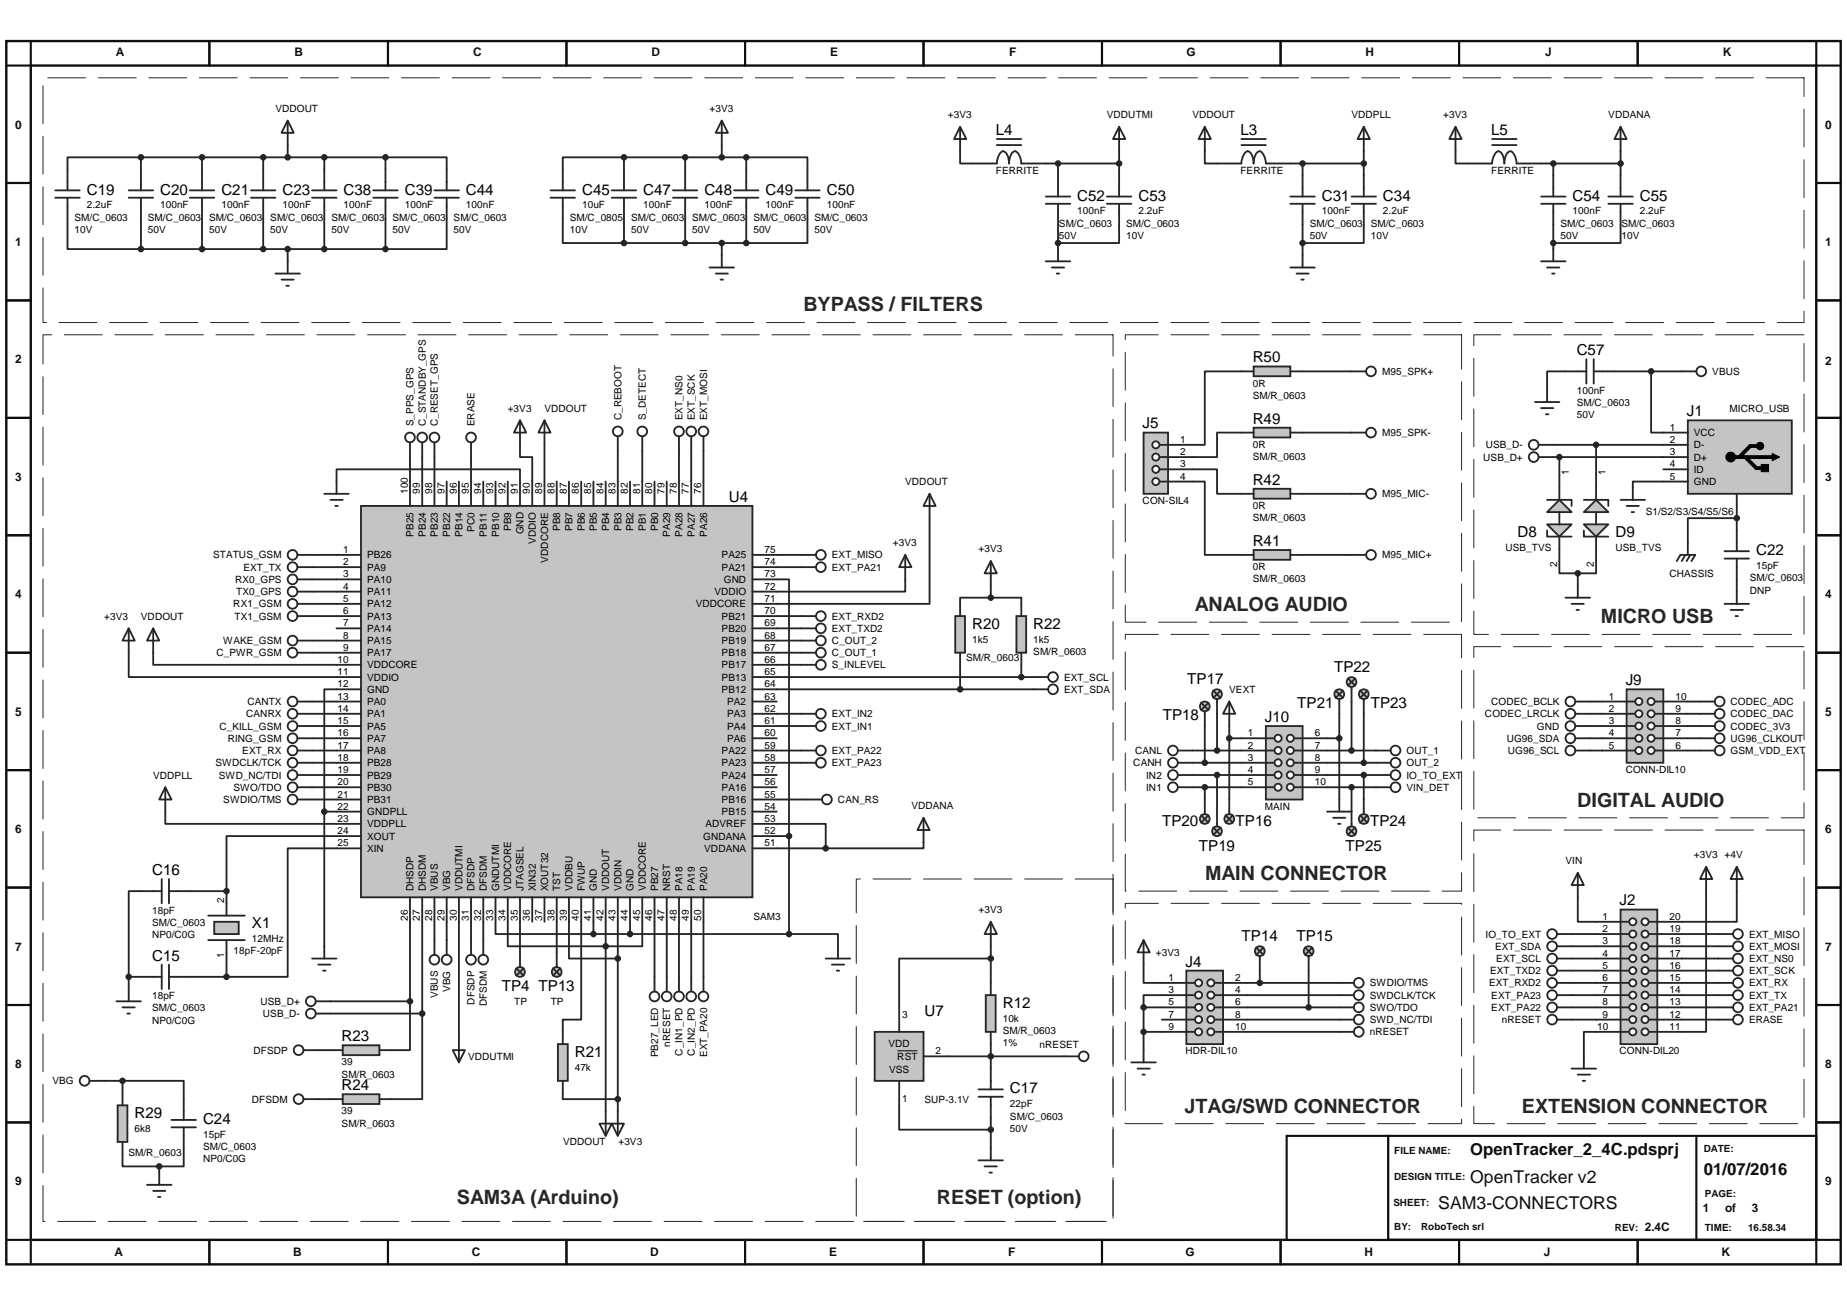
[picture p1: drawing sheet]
<svg xmlns="http://www.w3.org/2000/svg" width="297mm" height="210mm" viewBox="0 0 297 210" stroke-linecap="round" stroke-linejoin="round" font-family="sans-serif">
<defs><g id="words">
<g font-size="3.2" fill="#262626">
<text x="129.2" y="50.1">BYPASS / FILTERS</text>
<text x="192.2" y="98.3">ANALOG AUDIO</text>
<text x="257.5" y="100.2">MICRO USB</text>
<text x="253.7" y="129.7">DIGITAL AUDIO</text>
<text x="193.8" y="141.5">MAIN CONNECTOR</text>
<text x="190.5" y="178.9">JTAG/SWD CONNECTOR</text>
<text x="244.8" y="178.9">EXTENSION CONNECTOR</text>
<text x="73.5" y="193.6">SAM3A (Arduino)</text>
<text x="150.7" y="193.6">RESET (option)</text>
</g>
<g font-size="2.8" fill="#0e0e0e">
<text x="236.4" y="190.2">OpenTracker v2</text>
<text x="231.3" y="194.3">SAM3-CONNECTORS</text>
</g>
<g font-size="2.7" fill="#0e0e0e">
<text x="236.4" y="185.8">OpenTracker_2_4C.pdsprj</text>
<text x="274" y="188.9">01/07/2016</text>
</g>
<g font-size="2.4">
<text x="160.2" y="21.7">L4</text>
<text x="199.5" y="21.7">L3</text>
<text x="239.8" y="21.7">L5</text>
<text x="14" y="31.3">C19</text>
<text x="25.8" y="31.3">C20</text>
<text x="35.6" y="31.3">C21</text>
<text x="45.4" y="31.3">C23</text>
<text x="55.3" y="31.3">C38</text>
<text x="65.1" y="31.3">C39</text>
<text x="74.9" y="31.3">C44</text>
<text x="93.6" y="31.3">C45</text>
<text x="103.5" y="31.3">C47</text>
<text x="113.3" y="31.3">C48</text>
<text x="123.1" y="31.3">C49</text>
<text x="133" y="31.3">C50</text>
<text x="173.2" y="32.3">C52</text>
<text x="183.1" y="32.3">C53</text>
<text x="212.6" y="32.3">C31</text>
<text x="222.4" y="32.3">C34</text>
<text x="252.9" y="32.3">C54</text>
<text x="263.7" y="32.3">C55</text>
<text x="201.5" y="58.3">R50</text>
<text x="253.6" y="57.1">C57</text>
<text x="183.8" y="68.9">J5</text>
<text x="201.5" y="68.1">R49</text>
<text x="271.3" y="66.9">J1</text>
<text x="201.5" y="77.9">R42</text>
<text x="117.2" y="80.7">U4</text>
<text x="201.5" y="87.8">R41</text>
<text x="244.1" y="86.3">D8</text>
<text x="259.8" y="86.3">D9</text>
<text x="282.4" y="89.3">C22</text>
<text x="156.3" y="101.1">R20</text>
<text x="166.2" y="101.1">R22</text>
<text x="214.5" y="108">TP22</text>
<text x="190.9" y="109.9">TP17</text>
<text x="208.6" y="113.9">TP21</text>
<text x="220.4" y="113.9">TP23</text>
<text x="261.4" y="110.2">J9</text>
<text x="187" y="115.8">TP18</text>
<text x="203.4" y="116.1">J10</text>
<text x="186.9" y="132.9">TP20</text>
<text x="192.8" y="136.8">TP19</text>
<text x="198.7" y="132.9">TP16</text>
<text x="216.4" y="136.8">TP25</text>
<text x="220.3" y="132.9">TP24</text>
<text x="24.5" y="140.7">C16</text>
<text x="40.5" y="149.3">X1</text>
<text x="260.5" y="145.6">J2</text>
<text x="24.5" y="154.4">C15</text>
<text x="190.6" y="155.4">J4</text>
<text x="199.7" y="151.2">TP14</text>
<text x="208.5" y="151.2">TP15</text>
<text x="80.7" y="159.4">TP4 TP13</text>
<text x="54.9" y="167.4">R23</text>
<text x="148.7" y="163.3">U7</text>
<text x="161.3" y="162.1">R12</text>
<text x="92.4" y="169.9">R21</text>
<text x="21.6" y="179.7">R29</text>
<text x="54.9" y="175.3">R24</text>
<text x="162.4" y="175.8">C17</text>
<text x="32.7" y="180.7">C24</text>
</g>
<g font-size="1.9" fill="#0e0e0e">
<text x="18.6" y="9.1">A</text>
<text x="47.3" y="9.1">B</text>
<text x="76.1" y="9.1">C</text>
<text x="104.8" y="9.1">D</text>
<text x="133.5" y="9.1">E</text>
<text x="162.3" y="9.1">F</text>
<text x="190.8" y="9.1">G</text>
<text x="219.6" y="9.1">H</text>
<text x="248.5" y="9.1">J</text>
<text x="277" y="9.1">K</text>
<text x="2.5" y="20.7">0</text>
<text x="293.5" y="20.7">0</text>
<text x="2.5" y="39.6">1</text>
<text x="293.5" y="39.6">1</text>
<text x="2.5" y="58.4">2</text>
<text x="293.5" y="58.7">2</text>
<text x="2.5" y="77.3">3</text>
<text x="293.5" y="77.3">3</text>
<text x="2.5" y="96.2">4</text>
<text x="293.5" y="96.2">4</text>
<text x="2.5" y="115.1">5</text>
<text x="293.5" y="115.1">5</text>
<text x="2.5" y="134">6</text>
<text x="293.5" y="134">6</text>
<text x="2.5" y="152.8">7</text>
<text x="293.5" y="152.8">7</text>
<text x="2.5" y="171.7">8</text>
<text x="293.5" y="171.7">8</text>
<text x="2.5" y="190.6">9</text>
<text x="293.5" y="190.6">9</text>
<text x="264.5" y="198">2.4C</text>
<text x="273.9" y="194.8">1</text>
<text x="277.4" y="194.8">of</text>
<text x="281.7" y="194.8">3</text>
<text x="18.4" y="202">A</text>
<text x="47.2" y="202">B</text>
<text x="75.9" y="202">C</text>
<text x="104.6" y="202">D</text>
<text x="133.3" y="202">E</text>
<text x="162.1" y="202">F</text>
<text x="190.6" y="202">G</text>
<text x="219.4" y="202">H</text>
<text x="248.3" y="202">J</text>
<text x="276.9" y="202">K</text>
</g>
<g font-size="1.6">
<text x="44.3" y="18">VDDOUT</text>
<text x="114.1" y="18">+3V3</text>
<text x="152.4" y="19">+3V3</text>
<text x="178" y="19">VDDUTMI</text>
<text x="191.8" y="19">VDDOUT</text>
<text x="217.4" y="19">VDDPLL</text>
<text x="232.1" y="19">+3V3</text>
<text x="258.7" y="19">VDDANA</text>
<text x="160.2" y="27.9">FERRITE</text>
<text x="199.5" y="27.9">FERRITE</text>
<text x="239.8" y="27.9">FERRITE</text>
<text x="12" y="35.5">SM/C_0603</text>
<text x="14" y="33.5">2.2uF</text>
<text x="23.8" y="35.5">SM/C_0603</text>
<text x="25.8" y="33.5">100nF</text>
<text x="33.6" y="35.5">SM/C_0603</text>
<text x="35.6" y="33.5">100nF</text>
<text x="43.5" y="35.5">SM/C_0603</text>
<text x="45.4" y="33.5">100nF</text>
<text x="53.3" y="35.5">SM/C_0603</text>
<text x="55.3" y="33.5">100nF</text>
<text x="63.1" y="35.5">SM/C_0603</text>
<text x="65.1" y="33.5">100nF</text>
<text x="73" y="35.5">SM/C_0603</text>
<text x="74.9" y="33.5">100nF</text>
<text x="91.6" y="35.5">SM/C_0805</text>
<text x="93.6" y="33.5">10uF</text>
<text x="101.5" y="35.5">SM/C_0603</text>
<text x="103.5" y="33.5">100nF</text>
<text x="111.3" y="35.5">SM/C_0603</text>
<text x="113.3" y="33.5">100nF</text>
<text x="121.2" y="35.5">SM/C_0603</text>
<text x="123.1" y="33.5">100nF</text>
<text x="131" y="35.5">SM/C_0603</text>
<text x="133" y="33.5">100nF</text>
<text x="173.2" y="34.5">100nF</text>
<text x="183.1" y="34.5">2.2uF</text>
<text x="212.6" y="34.5">100nF</text>
<text x="222.4" y="34.5">2.2uF</text>
<text x="252.9" y="34.5">100nF</text>
<text x="263.7" y="34.5">2.2uF</text>
<text x="12" y="37.4">10V</text>
<text x="23.8" y="37.4">50V</text>
<text x="33.6" y="37.4">50V</text>
<text x="43.5" y="37.4">50V</text>
<text x="53.3" y="37.4">50V</text>
<text x="63.1" y="37.4">50V</text>
<text x="73" y="37.4">50V</text>
<text x="91.6" y="37.4">10V</text>
<text x="101.5" y="37.4">50V</text>
<text x="111.3" y="37.4">50V</text>
<text x="121.2" y="37.4">50V</text>
<text x="131" y="37.4">50V</text>
<text x="170.3" y="36.4">SM/C_0603</text>
<text x="170.3" y="38.4">50V</text>
<text x="181.1" y="36.4">SM/C_0603</text>
<text x="181.1" y="38.4">10V</text>
<text x="210.6" y="36.4">SM/C_0603</text>
<text x="210.6" y="38.4">50V</text>
<text x="220.5" y="36.4">SM/C_0603</text>
<text x="220.5" y="38.4">10V</text>
<text x="250.9" y="36.4">SM/C_0603</text>
<text x="250.9" y="38.4">50V</text>
<text x="260.8" y="36.4">SM/C_0603</text>
<text x="260.8" y="38.4">10V</text>
<text x="201.5" y="62.1">0R</text>
<text x="201.5" y="64.1">SM/R_0603</text>
<text x="222.3" y="60.3">M95_SPK+</text>
<text x="253.6" y="63.3">100nF</text>
<text x="253.6" y="65.3">SM/C_0603</text>
<text x="275.4" y="60.3">VBUS</text>
<text x="66.5" y="68.6" transform="rotate(-90 66.5 68.6)">S_PPS_GPS</text>
<text x="68.5" y="68.6" transform="rotate(-90 68.5 68.6)">C_STANDBY_GPS</text>
<text x="70.4" y="68.6" transform="rotate(-90 70.4 68.6)">C_RESET_GPS</text>
<text x="76.3" y="68.6" transform="rotate(-90 76.3 68.6)">ERASE</text>
<text x="81.7" y="66.2">+3V3</text>
<text x="87.6" y="66.2">VDDOUT</text>
<text x="99.9" y="67.6" transform="rotate(-90 99.9 67.6)">C_REBOOT</text>
<text x="103.9" y="67.6" transform="rotate(-90 103.9 67.6)">S_DETECT</text>
<text x="109.8" y="67.6" transform="rotate(-90 109.8 67.6)">EXT_NS0</text>
<text x="111.7" y="67.6" transform="rotate(-90 111.7 67.6)">EXT_SCK</text>
<text x="113.7" y="67.6" transform="rotate(-90 113.7 67.6)">EXT_MOSI</text>
<text x="189.8" y="71.2">1</text>
<text x="201.5" y="72">0R</text>
<text x="222.3" y="70.1">M95_SPK-</text>
<text x="253.6" y="67.3">50V</text>
<text x="268.6" y="69.2">1</text>
<text x="268.6" y="71.2">2</text>
<text x="272.4" y="70.1">VCC</text>
<text x="278.2" y="66.3">MICRO_USB</text>
<text x="145.6" y="78">VDDOUT</text>
<text x="189.8" y="73.2">2</text>
<text x="189.8" y="75.1">3</text>
<text x="189.8" y="77.1">4</text>
<text x="201.5" y="73.9">SM/R_0603</text>
<text x="238.5" y="74.1">USB_D+</text>
<text x="238.9" y="72.1">USB_D-</text>
<text x="252.3" y="76.4" transform="rotate(-90 252.3 76.4)">1</text>
<text x="258.2" y="76.4" transform="rotate(-90 258.2 76.4)">1</text>
<text x="268.6" y="73.2">3</text>
<text x="268.6" y="75.1">4</text>
<text x="268.6" y="77.1">5</text>
<text x="272.4" y="72.1">D-</text>
<text x="272.4" y="74.1">D+</text>
<text x="272.4" y="76">ID</text>
<text x="272.4" y="78">GND</text>
<text x="65.6" y="79.4" transform="rotate(-90 65.6 79.4)">100</text>
<text x="67.5" y="79.4" transform="rotate(-90 67.5 79.4)">99</text>
<text x="69.5" y="79.4" transform="rotate(-90 69.5 79.4)">98</text>
<text x="71.5" y="79.4" transform="rotate(-90 71.5 79.4)">97</text>
<text x="73.4" y="79.4" transform="rotate(-90 73.4 79.4)">96</text>
<text x="75.4" y="79.4" transform="rotate(-90 75.4 79.4)">95</text>
<text x="77.4" y="79.4" transform="rotate(-90 77.4 79.4)">94</text>
<text x="79.3" y="79.4" transform="rotate(-90 79.3 79.4)">93</text>
<text x="81.3" y="79.4" transform="rotate(-90 81.3 79.4)">92</text>
<text x="83.3" y="79.4" transform="rotate(-90 83.3 79.4)">91</text>
<text x="85.2" y="79.4" transform="rotate(-90 85.2 79.4)">90</text>
<text x="87.2" y="79.4" transform="rotate(-90 87.2 79.4)">89</text>
<text x="89.2" y="79.4" transform="rotate(-90 89.2 79.4)">88</text>
<text x="91.1" y="79.4" transform="rotate(-90 91.1 79.4)">87</text>
<text x="93.1" y="79.4" transform="rotate(-90 93.1 79.4)">86</text>
<text x="95.1" y="79.4" transform="rotate(-90 95.1 79.4)">85</text>
<text x="97" y="79.4" transform="rotate(-90 97 79.4)">84</text>
<text x="99" y="79.4" transform="rotate(-90 99 79.4)">83</text>
<text x="101" y="79.4" transform="rotate(-90 101 79.4)">82</text>
<text x="102.9" y="79.4" transform="rotate(-90 102.9 79.4)">81</text>
<text x="104.9" y="79.4" transform="rotate(-90 104.9 79.4)">80</text>
<text x="106.9" y="79.4" transform="rotate(-90 106.9 79.4)">79</text>
<text x="108.8" y="79.4" transform="rotate(-90 108.8 79.4)">78</text>
<text x="110.8" y="79.4" transform="rotate(-90 110.8 79.4)">77</text>
<text x="112.8" y="79.4" transform="rotate(-90 112.8 79.4)">76</text>
<text x="183.8" y="81">CON-SIL4</text>
<text x="201.5" y="81.8">0R</text>
<text x="201.5" y="83.8">SM/R_0603</text>
<text x="222.3" y="80">M95_MIC-</text>
<text x="264.7" y="82.8">S1/S2/S3/S4/S5/S6</text>
<text x="34.3" y="89.8">STATUS_GSM</text>
<text x="55.2" y="88.9">1</text>
<text x="59.1" y="89.8">PB26</text>
<text x="66.5" y="86.3" transform="rotate(-90 66.5 86.3)">PB25</text>
<text x="68.5" y="86.3" transform="rotate(-90 68.5 86.3)">PB24</text>
<text x="70.4" y="86.3" transform="rotate(-90 70.4 86.3)">PB23</text>
<text x="72.4" y="86.3" transform="rotate(-90 72.4 86.3)">PB22</text>
<text x="74.4" y="86.3" transform="rotate(-90 74.4 86.3)">PB14</text>
<text x="76.3" y="85.5" transform="rotate(-90 76.3 85.5)">PC0</text>
<text x="78.3" y="86.3" transform="rotate(-90 78.3 86.3)">PB11</text>
<text x="80.3" y="86.3" transform="rotate(-90 80.3 86.3)">PB10</text>
<text x="82.2" y="85.4" transform="rotate(-90 82.2 85.4)">PB9</text>
<text x="84.2" y="85.9" transform="rotate(-90 84.2 85.9)">GND</text>
<text x="86.2" y="87.5" transform="rotate(-90 86.2 87.5)">VDDIO</text>
<text x="90.1" y="85.4" transform="rotate(-90 90.1 85.4)">PB8</text>
<text x="92.1" y="85.4" transform="rotate(-90 92.1 85.4)">PB7</text>
<text x="94" y="85.4" transform="rotate(-90 94 85.4)">PB6</text>
<text x="96" y="85.4" transform="rotate(-90 96 85.4)">PB5</text>
<text x="98" y="85.4" transform="rotate(-90 98 85.4)">PB4</text>
<text x="99.9" y="85.4" transform="rotate(-90 99.9 85.4)">PB3</text>
<text x="101.9" y="85.4" transform="rotate(-90 101.9 85.4)">PB2</text>
<text x="103.9" y="85.4" transform="rotate(-90 103.9 85.4)">PB1</text>
<text x="105.8" y="85.4" transform="rotate(-90 105.8 85.4)">PB0</text>
<text x="107.8" y="86.3" transform="rotate(-90 107.8 86.3)">PA29</text>
<text x="109.8" y="86.3" transform="rotate(-90 109.8 86.3)">PA28</text>
<text x="111.7" y="86.3" transform="rotate(-90 111.7 86.3)">PA27</text>
<text x="113.7" y="86.3" transform="rotate(-90 113.7 86.3)">PA26</text>
<text x="116.1" y="89.8">PA25</text>
<text x="123" y="88.9">75</text>
<text x="133.8" y="89.8">EXT_MISO</text>
<text x="143.6" y="87.8">+3V3</text>
<text x="157.4" y="88.8">+3V3</text>
<text x="222.3" y="89.8">M95_MIC+</text>
<text x="242.1" y="88.6">USB_TVS</text>
<text x="259.8" y="88.6">USB_TVS</text>
<text x="37.8" y="93.7">RX0_GPS</text>
<text x="38" y="95.7">TX0_GPS</text>
<text x="39.2" y="91.8">EXT_TX</text>
<text x="55.2" y="90.9">2</text>
<text x="55.2" y="92.8">3</text>
<text x="55.2" y="94.8">4</text>
<text x="59.1" y="91.8">PA9</text>
<text x="59.1" y="93.7">PA10</text>
<text x="59.1" y="95.7">PA11</text>
<text x="88.1" y="90.4" transform="rotate(-90 88.1 90.4)">VDDCORE</text>
<text x="114.9" y="95.7">VDDIO</text>
<text x="116.1" y="91.8">PA21</text>
<text x="116.4" y="93.7">GND</text>
<text x="123" y="92.8">73</text>
<text x="123" y="90.9">74</text>
<text x="123" y="94.8">72</text>
<text x="133.8" y="91.8">EXT_PA21</text>
<text x="201.5" y="91.7">0R</text>
<text x="201.5" y="93.6">SM/R_0603</text>
<text x="250.4" y="91.1" transform="rotate(-90 250.4 91.1)">2</text>
<text x="256.3" y="91.1" transform="rotate(-90 256.3 91.1)">2</text>
<text x="268.5" y="92.8">CHASSIS</text>
<text x="281.4" y="93.5">SM/C_0603</text>
<text x="281.4" y="95.5">DNP</text>
<text x="282.4" y="91.5">15pF</text>
<text x="16.8" y="99.6">+3V3</text>
<text x="22.7" y="99.6">VDDOUT</text>
<text x="37.5" y="97.7">RX1_GSM</text>
<text x="37.7" y="99.6">TX1_GSM</text>
<text x="55.2" y="96.8">5</text>
<text x="55.2" y="98.7">6</text>
<text x="55.2" y="100.7">7</text>
<text x="59.1" y="97.7">PA12</text>
<text x="59.1" y="99.6">PA13</text>
<text x="59.1" y="101.6">PA14</text>
<text x="111.9" y="97.7">VDDCORE</text>
<text x="116.1" y="99.6">PB21</text>
<text x="116.1" y="101.6">PB20</text>
<text x="123" y="98.7">70</text>
<text x="123" y="100.7">69</text>
<text x="123" y="96.8">71</text>
<text x="133.8" y="101.6">EXT_TXD2</text>
<text x="133.8" y="99.6">EXT_RXD2</text>
<text x="34.8" y="105.5">C_PWR_GSM</text>
<text x="35.9" y="103.6">WAKE_GSM</text>
<text x="54.3" y="106.6">10</text>
<text x="55.2" y="102.7">8</text>
<text x="55.2" y="104.6">9</text>
<text x="59.1" y="103.6">PA15</text>
<text x="59.1" y="105.5">PA17</text>
<text x="59.1" y="107.5">VDDCORE</text>
<text x="116.1" y="103.6">PB19</text>
<text x="116.1" y="105.5">PB18</text>
<text x="116.1" y="107.5">PB17</text>
<text x="123" y="102.7">68</text>
<text x="123" y="104.6">67</text>
<text x="123" y="106.6">66</text>
<text x="133.8" y="107.5">S_INLEVEL</text>
<text x="133.8" y="103.6">C_OUT_2</text>
<text x="133.8" y="105.5">C_OUT_1</text>
<text x="155.4" y="106.3">SM/R_0603</text>
<text x="156.3" y="103.3">1k5</text>
<text x="166.2" y="103.3">1k5</text>
<text x="166.2" y="105.3">SM/R_0603</text>
<text x="39.8" y="113.4">CANTX</text>
<text x="54.3" y="108.5">11</text>
<text x="54.3" y="110.5">12</text>
<text x="54.3" y="112.5">13</text>
<text x="59.1" y="109.4">VDDIO</text>
<text x="59.1" y="111.4">GND</text>
<text x="59.1" y="113.4">PA0</text>
<text x="116.1" y="109.4">PB13</text>
<text x="116.1" y="111.4">PB12</text>
<text x="116.9" y="113.4">PA2</text>
<text x="123" y="108.5">65</text>
<text x="123" y="110.5">64</text>
<text x="123" y="112.5">63</text>
<text x="171.1" y="109.4">EXT_SCL</text>
<text x="171.1" y="111.4">EXT_SDA</text>
<text x="197.7" y="111.4">VEXT</text>
<text x="239.8" y="113.4">CODEC_BCLK</text>
<text x="258.7" y="112.5">1</text>
<text x="269.5" y="112.5">10</text>
<text x="278.3" y="113.4">CODEC_ADC</text>
<text x="35.3" y="117.3">C_KILL_GSM</text>
<text x="36.6" y="119.3">RING_GSM</text>
<text x="39.6" y="115.3">CANRX</text>
<text x="54.3" y="114.4">14</text>
<text x="54.3" y="116.4">15</text>
<text x="54.3" y="118.4">16</text>
<text x="59.1" y="115.3">PA1</text>
<text x="59.1" y="117.3">PA5</text>
<text x="59.1" y="119.3">PA7</text>
<text x="116.9" y="115.3">PA3</text>
<text x="116.9" y="117.3">PA4</text>
<text x="116.9" y="119.3">PA6</text>
<text x="123" y="114.4">62</text>
<text x="123" y="116.4">61</text>
<text x="123" y="118.4">60</text>
<text x="133.8" y="117.3">EXT_IN1</text>
<text x="133.8" y="115.3">EXT_IN2</text>
<text x="200.7" y="118.4">1</text>
<text x="211.5" y="118.4">6</text>
<text x="238.8" y="115.3">CODEC_LRCLK</text>
<text x="242.3" y="119.3">UG96_SDA</text>
<text x="247.2" y="117.3">GND</text>
<text x="258.7" y="114.4">2</text>
<text x="258.7" y="116.4">3</text>
<text x="258.7" y="118.4">4</text>
<text x="269.5" y="114.4">9</text>
<text x="269.5" y="116.4">8</text>
<text x="269.5" y="118.4">7</text>
<text x="278.3" y="115.3">CODEC_DAC</text>
<text x="278.3" y="119.3">UG96_CLKOUT</text>
<text x="278.3" y="117.3">CODEC_3V3</text>
<text x="24.6" y="125.2">VDDPLL</text>
<text x="34.6" y="123.2">SWDCLK/TCK</text>
<text x="35.2" y="125.2">SWD_NC/TDI</text>
<text x="39" y="121.2">EXT_RX</text>
<text x="54.3" y="120.4">17</text>
<text x="54.3" y="122.3">18</text>
<text x="54.3" y="124.3">19</text>
<text x="59.1" y="121.2">PA8</text>
<text x="59.1" y="123.2">PB28</text>
<text x="59.1" y="125.2">PB29</text>
<text x="116.1" y="121.2">PA22</text>
<text x="116.1" y="123.2">PA23</text>
<text x="116.1" y="125.2">PA24</text>
<text x="123" y="120.4">59</text>
<text x="123" y="122.3">58</text>
<text x="123" y="124.3">57</text>
<text x="133.8" y="123.2">EXT_PA23</text>
<text x="133.8" y="121.2">EXT_PA22</text>
<text x="182.3" y="123.2">CANH</text>
<text x="182.5" y="121.2">CANL</text>
<text x="184.3" y="125.2">IN2</text>
<text x="200.7" y="120.4">2</text>
<text x="200.7" y="122.3">3</text>
<text x="200.7" y="124.3">4</text>
<text x="211.5" y="120.4">7</text>
<text x="211.5" y="122.3">8</text>
<text x="211.5" y="124.3">9</text>
<text x="226.2" y="121.2">OUT_1</text>
<text x="226.2" y="123.2">OUT_2</text>
<text x="226.2" y="125.2">IO_TO_EXT</text>
<text x="242.5" y="121.2">UG96_SCL</text>
<text x="258.7" y="120.4">5</text>
<text x="261.4" y="124.3">CONN-DIL10</text>
<text x="269.5" y="120.4">6</text>
<text x="278.3" y="121.2">GSM_VDD_EXT</text>
<text x="35.9" y="129.1">SWDIO/TMS</text>
<text x="37.5" y="127.1">SWO/TDO</text>
<text x="54.3" y="126.3">20</text>
<text x="54.3" y="128.2">21</text>
<text x="54.3" y="130.2">22</text>
<text x="59.1" y="127.1">PB30</text>
<text x="59.1" y="129.1">PB31</text>
<text x="59.1" y="131.1">GNDPLL</text>
<text x="116.1" y="127.1">PA16</text>
<text x="116.1" y="129.1">PB16</text>
<text x="116.1" y="131.1">PB15</text>
<text x="123" y="126.3">56</text>
<text x="123" y="128.2">55</text>
<text x="123" y="130.2">54</text>
<text x="134.8" y="129.1">CAN_RS</text>
<text x="146.6" y="130.1">VDDANA</text>
<text x="184.3" y="127.1">IN1</text>
<text x="200.7" y="126.3">5</text>
<text x="203.4" y="130.2">MAIN</text>
<text x="211.5" y="126.3">10</text>
<text x="226.2" y="127.1">VIN_DET</text>
<text x="54.3" y="132.1">23</text>
<text x="54.3" y="134.1">24</text>
<text x="54.3" y="136.1">25</text>
<text x="59.1" y="133">VDDPLL</text>
<text x="59.1" y="135">XOUT</text>
<text x="59.1" y="137">XIN</text>
<text x="113.1" y="135">GNDANA</text>
<text x="113.3" y="137">VDDANA</text>
<text x="113.4" y="133">ADVREF</text>
<text x="123" y="134.1">52</text>
<text x="123" y="136.1">51</text>
<text x="123" y="132.1">53</text>
<text x="272.4" y="138">+3V3 +4V</text>
<text x="66.5" y="143.3" transform="rotate(-90 66.5 143.3)">DHSDP</text>
<text x="68.5" y="143.3" transform="rotate(-90 68.5 143.3)">DHSDM</text>
<text x="70.4" y="143.3" transform="rotate(-90 70.4 143.3)">VBUS</text>
<text x="72.4" y="143.3" transform="rotate(-90 72.4 143.3)">VBG</text>
<text x="74.4" y="143.3" transform="rotate(-90 74.4 143.3)">VDDUTMI</text>
<text x="76.3" y="143.3" transform="rotate(-90 76.3 143.3)">DFSDP</text>
<text x="78.3" y="143.3" transform="rotate(-90 78.3 143.3)">DFSDM</text>
<text x="80.3" y="143.3" transform="rotate(-90 80.3 143.3)">GNDUTMI</text>
<text x="82.2" y="143.3" transform="rotate(-90 82.2 143.3)">VDDCORE</text>
<text x="84.2" y="143.3" transform="rotate(-90 84.2 143.3)">JTAGSEL</text>
<text x="86.2" y="143.3" transform="rotate(-90 86.2 143.3)">XIN32</text>
<text x="88.1" y="143.3" transform="rotate(-90 88.1 143.3)">XOUT32</text>
<text x="90.1" y="143.3" transform="rotate(-90 90.1 143.3)">TST</text>
<text x="92.1" y="143.3" transform="rotate(-90 92.1 143.3)">VDDBU</text>
<text x="94" y="143.3" transform="rotate(-90 94 143.3)">FWUP</text>
<text x="96" y="143.3" transform="rotate(-90 96 143.3)">GND</text>
<text x="98" y="143.3" transform="rotate(-90 98 143.3)">VDDOUT</text>
<text x="99.9" y="143.3" transform="rotate(-90 99.9 143.3)">VDDIN</text>
<text x="101.9" y="143.3" transform="rotate(-90 101.9 143.3)">GND</text>
<text x="103.9" y="143.3" transform="rotate(-90 103.9 143.3)">VDDCORE</text>
<text x="105.8" y="143.3" transform="rotate(-90 105.8 143.3)">PB27</text>
<text x="107.8" y="143.3" transform="rotate(-90 107.8 143.3)">NRST</text>
<text x="109.8" y="143.3" transform="rotate(-90 109.8 143.3)">PA18</text>
<text x="111.7" y="143.3" transform="rotate(-90 111.7 143.3)">PA19</text>
<text x="113.7" y="143.3" transform="rotate(-90 113.7 143.3)">PA20</text>
<text x="251.8" y="138.9">VIN</text>
<text x="24.5" y="146.9">18pF</text>
<text x="24.5" y="148.9">SM/C_0603</text>
<text x="36.1" y="145.2" transform="rotate(-90 36.1 145.2)">2</text>
<text x="65.6" y="148" transform="rotate(-90 65.6 148)">26</text>
<text x="67.5" y="148" transform="rotate(-90 67.5 148)">27</text>
<text x="69.5" y="148" transform="rotate(-90 69.5 148)">28</text>
<text x="71.5" y="148" transform="rotate(-90 71.5 148)">29</text>
<text x="73.4" y="148" transform="rotate(-90 73.4 148)">30</text>
<text x="75.4" y="148" transform="rotate(-90 75.4 148)">31</text>
<text x="77.4" y="148" transform="rotate(-90 77.4 148)">32</text>
<text x="79.3" y="148" transform="rotate(-90 79.3 148)">33</text>
<text x="81.3" y="148" transform="rotate(-90 81.3 148)">34</text>
<text x="83.3" y="148" transform="rotate(-90 83.3 148)">35</text>
<text x="85.2" y="148" transform="rotate(-90 85.2 148)">36</text>
<text x="87.2" y="148" transform="rotate(-90 87.2 148)">37</text>
<text x="89.2" y="148" transform="rotate(-90 89.2 148)">38</text>
<text x="91.1" y="148" transform="rotate(-90 91.1 148)">39</text>
<text x="93.1" y="148" transform="rotate(-90 93.1 148)">40</text>
<text x="95.1" y="148" transform="rotate(-90 95.1 148)">41</text>
<text x="97" y="148" transform="rotate(-90 97 148)">42</text>
<text x="99" y="148" transform="rotate(-90 99 148)">43</text>
<text x="101" y="148" transform="rotate(-90 101 148)">44</text>
<text x="102.9" y="148" transform="rotate(-90 102.9 148)">45</text>
<text x="104.9" y="148" transform="rotate(-90 104.9 148)">46</text>
<text x="106.9" y="148" transform="rotate(-90 106.9 148)">47</text>
<text x="108.8" y="148" transform="rotate(-90 108.8 148)">48</text>
<text x="110.8" y="148" transform="rotate(-90 110.8 148)">49</text>
<text x="112.8" y="148" transform="rotate(-90 112.8 148)">50</text>
<text x="121.2" y="147.9">SAM3</text>
<text x="157.4" y="146.8">+3V3</text>
<text x="257.7" y="147.9">1</text>
<text x="257.7" y="149.9">2</text>
<text x="268.5" y="147.9">20</text>
<text x="268.5" y="149.9">19</text>
<text x="24.5" y="150.8">NP0/C0G</text>
<text x="36.1" y="154" transform="rotate(-90 36.1 154)">1</text>
<text x="37.6" y="153.5">18pF-20pF</text>
<text x="40.5" y="151.5">12MHz</text>
<text x="185.9" y="153.7">+3V3</text>
<text x="238.9" y="150.7">IO_TO_EXT</text>
<text x="240.4" y="152.7">EXT_SDA</text>
<text x="240.6" y="154.7">EXT_SCL</text>
<text x="257.7" y="151.8">3</text>
<text x="257.7" y="153.8">4</text>
<text x="257.7" y="155.7">5</text>
<text x="268.5" y="151.8">18</text>
<text x="268.5" y="153.8">17</text>
<text x="268.5" y="155.7">16</text>
<text x="281.3" y="150.7">EXT_MISO</text>
<text x="281.3" y="152.7">EXT_MOSI</text>
<text x="281.3" y="154.7">EXT_NS0</text>
<text x="24.5" y="160.7">18pF</text>
<text x="41.9" y="161.6">USB_D+</text>
<text x="70.4" y="160.5" transform="rotate(-90 70.4 160.5)">VBUS</text>
<text x="72.4" y="159.5" transform="rotate(-90 72.4 159.5)">VBG</text>
<text x="76.3" y="161.5" transform="rotate(-90 76.3 161.5)">DFSDP</text>
<text x="78.3" y="161.8" transform="rotate(-90 78.3 161.8)">DFSDM</text>
<text x="82.7" y="161.6">TP</text>
<text x="88.6" y="161.6">TP</text>
<text x="187.9" y="157.7">1</text>
<text x="187.9" y="159.7">3</text>
<text x="187.9" y="161.6">5</text>
<text x="198.7" y="157.7">2</text>
<text x="198.7" y="159.7">4</text>
<text x="198.7" y="161.6">6</text>
<text x="220.3" y="160.6">SWDCLK/TCK</text>
<text x="220.3" y="158.6">SWDIO/TMS</text>
<text x="239.5" y="158.6">EXT_RXD2</text>
<text x="239.6" y="156.6">EXT_TXD2</text>
<text x="239.8" y="160.6">EXT_PA23</text>
<text x="257.7" y="157.7">6</text>
<text x="257.7" y="159.7">7</text>
<text x="257.7" y="161.6">8</text>
<text x="268.5" y="157.7">15</text>
<text x="268.5" y="159.7">14</text>
<text x="268.5" y="161.6">13</text>
<text x="281.3" y="160.6">EXT_TX</text>
<text x="281.3" y="158.6">EXT_RX</text>
<text x="281.3" y="156.6">EXT_SCK</text>
<text x="24.5" y="162.6">SM/C_0603</text>
<text x="24.5" y="164.6">NP0/C0G</text>
<text x="42.3" y="163.5">USB_D-</text>
<text x="145.1" y="163.6">3</text>
<text x="161.3" y="164.3">10k</text>
<text x="161.3" y="166.2">SM/R_0603</text>
<text x="187.9" y="163.6">7</text>
<text x="187.9" y="165.6">9</text>
<text x="198.7" y="163.6">8</text>
<text x="198.7" y="165.6">10</text>
<text x="220.3" y="166.5">nRESET</text>
<text x="220.3" y="162.5">SWO/TDO</text>
<text x="220.3" y="164.5">SWD_NC/TDI</text>
<text x="239.8" y="162.5">EXT_PA22</text>
<text x="241.5" y="164.5">nRESET</text>
<text x="256.9" y="165.6">10</text>
<text x="257.7" y="163.6">9</text>
<text x="268.5" y="163.6">12</text>
<text x="268.5" y="165.6">11</text>
<text x="281.3" y="162.5">EXT_PA21</text>
<text x="281.3" y="164.5">ERASE</text>
<text x="40.8" y="169.4">DFSDP</text>
<text x="54.9" y="171.3">39</text>
<text x="54.9" y="173.2">SM/R_0603</text>
<text x="75.3" y="170.4">VDDUTMI</text>
<text x="92.4" y="172.1">47k</text>
<text x="105.8" y="170" transform="rotate(-90 105.8 170)">PB27_LED</text>
<text x="107.8" y="168.3" transform="rotate(-90 107.8 168.3)">nRESET</text>
<text x="109.8" y="169.7" transform="rotate(-90 109.8 169.7)">C_IN1_PD</text>
<text x="111.7" y="169.7" transform="rotate(-90 111.7 169.7)">C_IN2_PD</text>
<text x="113.7" y="170" transform="rotate(-90 113.7 170)">EXT_PA20</text>
<text x="142.9" y="168.4">VDD</text>
<text x="143" y="172.5">VSS</text>
<text x="144.3" y="170.4">RST</text>
<text x="150.5" y="169.5">2</text>
<text x="161.3" y="168.2">1%</text>
<text x="167.2" y="168.4">nRESET</text>
<text x="190.6" y="169.5">HDR-DIL10</text>
<text x="260.5" y="169.5">CONN-DIL20</text>
<text x="8.4" y="174.3">VBG</text>
<text x="40.5" y="177.3">DFSDM</text>
<text x="54.9" y="179.2">39</text>
<text x="145.1" y="177.2">1</text>
<text x="148.7" y="177.4">SUP-3.1V</text>
<text x="162.4" y="178.1">22pF</text>
<text x="20.7" y="185.9">SM/R_0603</text>
<text x="21.6" y="182">6k8</text>
<text x="32.7" y="183">15pF</text>
<text x="32.7" y="184.9">SM/C_0603</text>
<text x="54.9" y="181.1">SM/R_0603</text>
<text x="90.6" y="184.2">VDDOUT</text>
<text x="99.5" y="184.2">+3V3</text>
<text x="162.4" y="180">SM/C_0603</text>
<text x="162.4" y="182">50V</text>
<text x="32.7" y="186.9">NP0/C0G</text>
</g>
<g font-size="1.6" fill="#0e0e0e">
<text x="224.2" y="185.6">FILE NAME:</text>
<text x="274" y="185.2">DATE:</text>
<text x="224.2" y="189.8">DESIGN TITLE:</text>
<text x="224.1" y="193.9">SHEET:</text>
<text x="224.2" y="197.8">BY:</text>
<text x="228.6" y="197.8">RoboTech srl</text>
<text x="259.7" y="197.9">REV:</text>
<text x="274.2" y="197.9">TIME:</text>
<text x="274.2" y="192.4">PAGE:</text>
<text x="281.1" y="197.9">16.58.34</text>
</g>
</g></defs>
<path d="M223.2 182.6h68.9v16.7h-68.9z" fill="#fff" stroke="#0e0e0e" stroke-width=".34"/>
<path d="M1 6.6h295v196.7h-295zM4.9 10.5h287.2v188.8h-287.2z" fill="none" stroke="#0e0e0e" stroke-width=".38"/>
<g fill="none" stroke="#0e0e0e" stroke-width=".34">
<path d="M4.9 6.6v3.9h-3.9M33.7 6.6v3.9M62.4 6.6v3.9M91.1 6.6v3.9M119.8 6.6v3.9M148.5 6.6v3.9M177.2 6.6v3.9M205.9 6.6v3.9M234.7 6.6v3.9M263.4 6.6v3.9M292.1 6.6v3.9h3.9M1 29.4h3.9"/>
<path d="M292.1 29.4h3.9M1 48.3h3.9M292.1 48.3h3.9M1 67.2h3.9M292.1 67.2h3.9M1 86.1h3.9M292.1 86.1h3.9M1 104.9h3.9M292.1 104.9h3.9M1 123.8h3.9M292.1 123.8h3.9M1 142.7h3.9"/>
<path d="M292.1 142.7h3.9M1 161.6h3.9M292.1 161.6h3.9M1 199.3h3.9v4M1 180.5h3.9M33.7 199.3v4M62.4 199.3v4M91.1 199.3v4M119.8 199.3v4M148.5 199.3v4M177.2 199.3v4M205.9 199.3v4"/>
<path d="M234.7 199.3v4M263.4 199.3v4M272.8 182.7v16.5M292.1 180.5h3.9M296 199.3h-3.9v4"/>
</g>
<path d="M206.9 182.6h16.3v16.7h-16.3z" fill="#fff" stroke="#0e0e0e" stroke-width=".34"/>
<g fill="none" stroke="#252525" stroke-width=".3">
<path d="M10.9 35.1v4.9h11.8M22.7 25.3h9.8M22.7 25.3h-11.8v2M22.7 25.3v2M22.7 35.1v4.9h9.8M32.5 35.1v4.9M42.3 25.3h19.7M42.3 25.3h-9.8v2M42.3 25.3v2M42.3 35.1v4.9M46.3 23.3v2M52.2 25.3v2"/>
<path d="M52.2 35.1v4.9M62 35.1v4.9M62 25.3v2M62 25.3h9.8v2M71.8 35.1v4.9h-9.8M90.5 35.1v4h9.8M100.3 25.3h9.9M100.3 39.1h19.7M100.3 25.3v2M100.3 35.1v4M100.3 25.3h-9.8v2M110.2 25.3v2"/>
<path d="M110.2 35.1v4M116.1 23.3v2h-5.9M116.1 39.1v1.9M116.1 25.3h3.9v2M120 25.3h9.9v2M120 35.1v4M129.9 35.1v4h-9.9M154.4 24.3v2h2M168.2 26.3h11.8M170.2 36.1v3.9M170.2 26.3v2M180 36.1v3h-9.8"/>
<path d="M180 24.3v4M193.8 24.3v2h1.9M207.5 26.3h11.8M209.5 36.1v4.9M209.5 26.3v2M219.3 36.1v3h-9.8M219.3 24.3v4M234.1 24.3v2h1.9M247.8 26.3h12.8M249.8 36.1v3.9M249.8 26.3v2M260.6 36.1v3h-10.8"/>
<path d="M260.6 24.3v4M32.5 40h29.5M46.3 40v2M199.6 59.7h-5.8v11.8h-2M209.5 59.7h7.9M251.8 59.7h-3v3M259.6 59.7h10.9M265.5 59.7v9.9h2M54.1 77.4v-1.9h29.5v1.9M65.9 73.5v3.9M67.9 73.5v3.9M69.9 73.5v3.9"/>
<path d="M75.8 73.5v3.9M83.6 71.5v2h2v3.9M87.6 71.5v5.9M99.4 72.5v4.9M103.3 72.5v4.9M109.2 72.5v4.9M111.2 72.5v4.9M113.1 72.5v4.9M191.8 77.4h2v11.8h5.8M191.8 75.5h3.9v3.9h3.9M199.6 69.6h-3.9v3.9h-3.9M209.5 79.4h7.9"/>
<path d="M209.5 69.6h7.9M249.8 71.5h17.7M249.8 73.5h17.7M250.8 73.5v2.9M256.7 71.5v4.9M267.5 77.4h-4.9v1M50.2 91.2h3.9M50.2 93.2h3.9M50.2 95.1h3.9M50.2 97.1h3.9M50.2 99.1h3.9M50.2 89.2h3.9"/>
<path d="M124.9 91.2h4M124.9 93.2h2v41.2M124.9 89.2h4M124.9 99.1h4M145.6 93.2v1.9h-20.7M149.5 83.3v13.8h-24.6M159.3 94.1v2M159.3 96.1h5v1M159.3 96.1h-4.9v1M209.5 89.2h7.9M250.8 90.2v2h2.9M253.7 92.2v1.9"/>
<path d="M256.7 90.2v2h-3M279.3 83.3h-7.9v3.9M279.3 81.3v4M279.3 93.2v1.9M20.7 104.9v4h33.4M24.6 104.9v2h29.5M50.2 103h3.9M50.2 112.8h3.9M50.2 114.8h3.9M50.2 118.7h3.9M50.2 104.9h3.9M50.2 116.7h3.9"/>
<path d="M54.1 110.8h-1.9v19.7M124.9 114.8h4M124.9 104.9h4M124.9 116.7h4M124.9 106.9h4M124.9 103h4M124.9 108.9h41.3M124.9 110.8h41.3M124.9 101h4M154.4 106.9v3.9M164.3 106.9v2M193.8 116.7v5.9"/>
<path d="M195.7 114.8v5.9M197.7 116.7v11.8M197.7 118.7h1.9M213.4 118.7h2M215.4 114.8v13.7M217.4 112.8v7.9M219.3 114.8v7.8M255.7 112.8h2M255.7 114.8h2M255.7 118.7h2M255.7 116.7h2M271.4 116.7h2"/>
<path d="M271.4 112.8h2M271.4 114.8h2M271.4 118.7h2M26.6 130.5v2h27.5M50.2 120.7h3.9M50.2 122.6h3.9M50.2 128.5h3.9M50.2 124.6h3.9M50.2 126.6h3.9M52.2 130.5v21.6M52.2 130.5h1.9M54.1 134.4h-17.7v8.9"/>
<path d="M54.1 136.4h-7.8v20.7h-9.9M124.9 120.7h4M124.9 122.6h4M124.9 132.5h7.9v3.9M124.9 134.4h2M124.9 136.4h7.9M124.9 128.5h5M126.9 134.4v15.8M148.5 135.4v1h-15.7M191.8 120.7h7.8M191.8 122.6h7.8M191.8 124.6h7.8"/>
<path d="M191.8 126.6h7.8M193.8 126.6v1.9M195.7 124.6v5.9M213.4 122.6h7.9M213.4 126.6h7.9M213.4 124.6h7.9M213.4 120.7h7.9M217.4 126.6v3.9M219.3 124.6v3.9M255.7 120.7h2M271.4 120.7h2M20.7 157.1h2"/>
<path d="M20.7 157.1v1.9M22.7 143.3h-2v13.8M30.5 157.1h5.9M30.5 143.3h5.9M36.4 143.3v1.9M36.4 153.1v4M65.9 148.2v12.8M67.9 148.2v14.8M69.9 148.2v3M71.8 148.2v3M73.8 148.2v18.7M75.8 148.2v3"/>
<path d="M77.7 148.2v3M79.7 148.2v2h15.7M81.7 148.2v3.9h21.6v-3.9M83.6 148.2v4.9M89.5 148.2v4.9M91.5 148.2v5.9h7.9M93.5 148.2v15.7h-3v2M95.4 150.2h5.9M95.4 148.2v2M97.4 148.2v30.5M99.4 148.2v30.5M101.3 148.2v2"/>
<path d="M101.3 150.2h33.5v1.9M105.3 148.2v8.9M107.2 148.2v8.9M109.2 148.2v8.9M111.2 148.2v8.9M113.1 148.2v8.9M159.3 154.1h-14.7v7.9M159.3 152.1v5.9M183.9 155.1v2.9h3M186.9 160h-3v2M200.6 158h14.8M200.6 160h14.8"/>
<path d="M202.6 156.1v1.9M210.5 156.1v5.9M252.7 160h4M252.7 158h4M252.7 156.1h4M252.7 150.2h4M252.7 152.1h4M252.7 154.1h4M253.7 144.3v3.9h3M270.5 150.2h5.8M270.5 160h5.8M270.5 158h5.8"/>
<path d="M270.5 152.1h5.8M270.5 154.1h5.8M270.5 156.1h5.8M274.4 143.3v22.6h-3.9M279.3 143.3v4.9h-8.8M16.8 173.8h2.9M19.7 173.8h9.8v2.9M19.7 173.8v1.9M51.2 176.7h1.9M51.2 168.8h1.9M53.1 161h12.8M53.1 163h14.8"/>
<path d="M65.9 161v7.8h-2.9M67.9 163v13.7h-4.9M90.5 175.7v1h8.9M144.6 177.7v3.9h14.7M152.4 169.8h6.9v2M159.3 179.7v4.9M159.3 167.9v1.9h11.8M183.9 162v6.8M183.9 165.9h3M183.9 162h3M200.6 162h14.8M200.6 163.9h14.8"/>
<path d="M200.6 165.9h14.8M252.7 162h4M252.7 163.9h4M256.7 165.9h-2v3.9M270.5 162h5.8M270.5 163.9h5.8M19.7 185.6v1.9h5.9M25.6 187.5v1M29.5 184.6v2.9h-3.9"/>
</g>
<path d="M33.5 151.2h5.9M33.5 147.2h5.9" fill="none" stroke="#262626" stroke-width=".3"/>
<path d="M34.5 148.2h3.9v2h-3.9z" fill="#c4c4c4" stroke="#262626" stroke-width=".3"/>
<g fill="none" stroke="#262626" stroke-width=".3">
<path d="M22.7 157.1h3.3M22.7 143.3h3.3M26 141.3v3.9M26 155.1v3.9M27.2 141.3v3.9M27.2 155.1v3.9M27.2 157.1h3.3M27.2 143.3h3.3M36.4 145.2v2M36.4 151.2v1.9M157.4 175.2h3.9M157.4 176.3h3.9"/>
<path d="M159.3 171.8v3.4M159.3 176.3v3.4"/>
</g>
<path d="M20.7 159v2M18.7 161h4M19.7 162h2M20.5 163h.4M157.4 186.6h3.9M158.3 187.5h2M159.1 188.5h.4M159.3 184.6v2" fill="none" stroke="#252525" stroke-width=".3"/>
<circle cx="20.7" cy="157.1" r=".38" fill="#252525" stroke="#252525" stroke-width=".3"/>
<path d="M158.5 160h1.6v5.9h-1.6z" fill="#c4c4c4" stroke="#262626" stroke-width=".3"/>
<path d="M159.3 158v2M159.3 165.9v2" fill="none" stroke="#262626" stroke-width=".3"/>
<circle cx="159.3" cy="169.8" r=".38" fill="#252525" stroke="#252525" stroke-width=".3"/>
<g fill="none" stroke="#252525" stroke-width=".3">
<path d="M159.3 148.2l1 2h-2zM159.3 148.2v3.9M183.9 151.2l1 1.9h-2zM183.9 151.2v3.9M171.1 169.8h2.4M215.4 165.9h2.3"/>
<circle cx="174.3" cy="169.8" r=".78"/>
<circle cx="218.5" cy="165.9" r=".78"/>
</g>
<path d="M58.1 81.3h62.9v63h-62.9z" fill="#c4c4c4" stroke="#262626" stroke-width=".3"/>
<g fill="none" stroke="#262626" stroke-width=".3">
<path d="M8.9 30.6h3.9M8.9 31.8h3.9M10.9 27.3v3.3M10.9 31.8v3.3M20.7 30.6h3.9M20.7 31.8h3.9M22.7 27.3v3.3M22.7 31.8v3.3M30.5 30.6h4M30.5 31.8h4M32.5 27.3v3.3M32.5 31.8v3.3"/>
<path d="M40.4 30.6h3.9M40.4 31.8h3.9M42.3 27.3v3.3M42.3 31.8v3.3M50.2 30.6h3.9M50.2 31.8h3.9M52.2 27.3v3.3M52.2 31.8v3.3M60 30.6h4M60 31.8h4M62 27.3v3.3M62 31.8v3.3"/>
<path d="M69.9 30.6h3.9M69.9 31.8h3.9M71.8 27.3v3.3M71.8 31.8v3.3M88.5 30.6h4M88.5 31.8h4M90.5 27.3v3.3M90.5 31.8v3.3M98.4 30.6h3.9M98.4 31.8h3.9M100.3 27.3v3.3M100.3 31.8v3.3"/>
<path d="M108.2 30.6h3.9M108.2 31.8h3.9M110.2 27.3v3.3M110.2 31.8v3.3M118 30.6h4M118 31.8h4M120 27.3v3.3M120 31.8v3.3M127.9 30.6h3.9M127.9 31.8h3.9M129.9 27.3v3.3M129.9 31.8v3.3"/>
<path d="M156.4 26.3h3.9a2.23 2.23 0 0 1 1-2 1.4 1.4 0 0 1 .9 1.4l.1 .6a2.44 2.44 0 0 1 .6-1.9l.4-.1a1.9 1.9 0 0 1 1 2h3.9M160.3 23.3h4M160.3 22.4h4M168.2 31.6h3.9M168.2 32.8h3.9M170.2 28.3v3.3M170.2 32.8v3.3M178 31.6h3.9M178 32.8h3.9M180 28.3v3.3M180 32.8v3.3M195.7 26.3h3.9"/>
<path d="M199.6 26.3a2.19 2.19 0 0 1 1-2 1.38 1.38 0 0 1 1 1.4v.6a2.4 2.4 0 0 1 .7-1.9l.3-.1a1.93 1.93 0 0 1 1 2h3.9M199.6 23.3h4M199.6 22.4h4M207.5 31.6h4M207.5 32.8h4M209.5 28.3v3.3M209.5 32.8v3.3M217.4 31.6h3.9M217.4 32.8h3.9M219.3 28.3v3.3M219.3 32.8v3.3M236 26.3h4a2.19 2.19 0 0 1 1-2 1.38 1.38 0 0 1 .9 1.4v.6a2.4 2.4 0 0 1 .7-1.9l.3-.1a1.93 1.93 0 0 1 1 2h3.9"/>
<path d="M240 23.3h3.9M240 22.4h3.9M247.8 31.6h4M247.8 32.8h4M249.8 28.3v3.3M249.8 32.8v3.3M258.7 31.6h3.9M258.7 32.8h3.9M260.6 28.3v3.3M260.6 32.8v3.3M65.9 77.4v3.9M67.9 77.4v3.9"/>
<path d="M69.9 77.4v3.9M71.8 77.4v3.9M73.8 77.4v3.9M75.8 77.4v3.9M77.7 77.4v3.9M79.7 77.4v3.9M81.7 77.4v3.9M83.6 77.4v3.9M85.6 77.4v3.9M87.6 77.4v3.9M89.5 77.4v3.9M91.5 77.4v3.9"/>
<path d="M93.5 77.4v3.9M95.4 77.4v3.9M97.4 77.4v3.9M99.4 77.4v3.9M101.3 77.4v3.9M103.3 77.4v3.9M105.3 77.4v3.9M107.2 77.4v3.9M109.2 77.4v3.9M111.2 77.4v3.9M113.1 77.4v3.9M54.1 89.2h4"/>
<path d="M54.1 91.2h4M54.1 93.2h4M54.1 95.1h4M54.1 97.1h4M54.1 99.1h4M121 89.2h3.9M121 91.2h3.9M121 93.2h3.9M121 95.1h3.9M121 97.1h3.9M121 99.1h3.9M54.1 101h4"/>
<path d="M54.1 103h4M54.1 104.9h4M54.1 106.9h4M54.1 108.9h4M54.1 110.8h4M54.1 112.8h4M54.1 114.8h4M54.1 116.7h4M54.1 118.7h4M121 101h3.9M121 103h3.9M121 104.9h3.9"/>
<path d="M121 106.9h3.9M121 108.9h3.9M121 110.8h3.9M121 112.8h3.9M121 114.8h3.9M121 116.7h3.9M121 118.7h3.9M54.1 120.7h4M54.1 122.6h4M54.1 124.6h4M54.1 126.6h4M54.1 128.5h4"/>
<path d="M54.1 130.5h4M54.1 132.5h4M54.1 134.4h4M54.1 136.4h4M121 120.7h3.9M121 122.6h3.9M121 124.6h3.9M121 126.6h3.9M121 128.5h3.9M121 130.5h3.9M121 132.5h3.9M121 134.4h3.9"/>
<path d="M121 136.4h3.9M65.9 144.3v3.9M67.9 144.3v3.9M69.9 144.3v3.9M71.8 144.3v3.9M73.8 144.3v3.9M75.8 144.3v3.9M77.7 144.3v3.9M79.7 144.3v3.9M81.7 144.3v3.9M83.6 144.3v3.9M85.6 144.3v3.9"/>
<path d="M87.6 144.3v3.9M89.5 144.3v3.9M91.5 144.3v3.9M93.5 144.3v3.9M95.4 144.3v3.9M97.4 144.3v3.9M99.4 144.3v3.9M101.3 144.3v3.9M103.3 144.3v3.9M105.3 144.3v3.9M107.2 144.3v3.9M109.2 144.3v3.9"/>
<path d="M111.2 144.3v3.9M113.1 144.3v3.9"/>
</g>
<g fill="#252525" stroke="#252525" stroke-width=".3">
<circle cx="36.4" cy="143.3" r=".38"/>
<circle cx="36.4" cy="157.1" r=".38"/>
<circle cx="126.9" cy="150.2" r=".38"/>
<circle cx="101.3" cy="150.2" r=".38"/>
<circle cx="52.2" cy="130.5" r=".38"/>
<circle cx="95.4" cy="150.2" r=".38"/>
<circle cx="126.9" cy="134.4" r=".38"/>
<circle cx="97.4" cy="152.1" r=".38"/>
<circle cx="219.3" cy="26.3" r=".38"/>
<circle cx="209.5" cy="26.3" r=".38"/>
<circle cx="22.7" cy="40" r=".38"/>
<circle cx="32.5" cy="40" r=".38"/>
<circle cx="32.5" cy="25.3" r=".38"/>
<circle cx="42.3" cy="25.3" r=".38"/>
<circle cx="42.3" cy="40" r=".38"/>
<circle cx="52.2" cy="40" r=".38"/>
<circle cx="52.2" cy="25.3" r=".38"/>
<circle cx="62" cy="25.3" r=".38"/>
<circle cx="46.3" cy="40" r=".38"/>
<circle cx="46.3" cy="25.3" r=".38"/>
<circle cx="22.7" cy="25.3" r=".38"/>
<circle cx="120" cy="25.3" r=".38"/>
<circle cx="116.1" cy="25.3" r=".38"/>
<circle cx="110.2" cy="25.3" r=".38"/>
<circle cx="100.3" cy="25.3" r=".38"/>
<circle cx="120" cy="39.1" r=".38"/>
<circle cx="110.2" cy="39.1" r=".38"/>
<circle cx="100.3" cy="39.1" r=".38"/>
<circle cx="116.1" cy="39.1" r=".38"/>
<circle cx="180" cy="26.3" r=".38"/>
<circle cx="170.2" cy="26.3" r=".38"/>
<circle cx="260.6" cy="26.3" r=".38"/>
<circle cx="249.8" cy="26.3" r=".38"/>
<circle cx="132.8" cy="136.4" r=".38"/>
<circle cx="99.4" cy="154.1" r=".38"/>
</g>
<g fill="none" stroke="#252525" stroke-width=".3">
<path d="M46.3 19.4l.9 2h-1.9zM46.3 19.4v3.9M116.1 19.4l1 2h-2zM116.1 19.4v3.9M154.4 20.4l1 2h-2zM154.4 20.4v3.9M180 20.4l1 2h-2zM180 20.4v3.9M193.8 20.4l.9 2h-1.9zM193.8 20.4v3.9M219.3 20.4l1 2h-2zM219.3 20.4v3.9"/>
<path d="M234.1 20.4l1 2h-2zM234.1 20.4v3.9M260.6 20.4l1 2h-2zM260.6 20.4v3.9M44.3 44h3.9M45.3 45h1.9M46.1 46h.4M46.3 42v2M114.1 43h3.9M115.1 44h2M115.9 45h.4M116.1 41v2"/>
<path d="M168.2 42h3.9M169.2 43h1.9M169.9 44h.4M170.2 40v2M207.5 43h4M208.5 44h2M209.3 45h.4M209.5 41v2M247.8 42h4M248.8 43h2M249.6 44h.4M249.8 40v2"/>
<path d="M52.2 79.4h3.9M54.1 77.4v2M83.6 67.6v3.9M83.6 67.6l1 2h-1.9zM87.6 67.6v3.9M87.6 67.6l.9 2h-1.9zM149.5 79.4l1 1.9h-2zM149.5 79.4v3.9M53.1 80.4h2M53.9 81.3h.4M145.6 89.2l1 2h-2zM145.6 89.2v4"/>
<path d="M20.7 101v3.9M20.7 101l1 2h-2zM24.6 101v3.9M24.6 101l1 2h-2zM26.6 126.6l1 1.9h-2zM26.6 126.6v3.9M148.5 131.5l1 2h-2zM148.5 131.5v3.9M50.2 154.1h3.9M51.2 155.1h1.9M52 156.1h.4M52.2 152.1v2"/>
<path d="M132.8 154.1h3.9M133.8 155.1h2M134.6 156.1h.4M134.8 152.1v2M72.8 168.8h2l-1 2zM73.8 166.9v3.9M97.4 178.7v3.9M99.4 178.7v3.9M96.4 180.7h2l-1 1.9zM98.4 180.7h1.9l-.9 1.9z"/>
</g>
<path d="M89.7 167.9h1.6v5.9h-1.6z" fill="#c4c4c4" stroke="#262626" stroke-width=".3"/>
<path d="M90.5 165.9v2M90.5 173.8v1.9" fill="none" stroke="#262626" stroke-width=".3"/>
<g fill="none" stroke="#252525" stroke-width=".3">
<path d="M65.9 71.1v2.4M69.9 71.1v2.4M99.4 70.1v2.4M103.3 70.1v2.4M109.2 70.1v2.4M111.2 70.1v2.4M113.1 70.1v2.4M47.8 93.2h2.4M47.8 95.1h2.4M47.8 97.1h2.4M47.8 99.1h2.4M47.8 89.2h2.4"/>
<path d="M47.8 91.2h2.4M128.9 89.2h2.3M128.9 91.2h2.3M47.8 112.8h2.4M47.8 114.8h2.4M47.8 118.7h2.4M47.8 104.9h2.4M47.8 116.7h2.4M47.8 103h2.4M128.9 114.8h2.3M128.9 104.9h2.3M128.9 116.7h2.3"/>
<path d="M128.9 106.9h2.3M128.9 103h2.3M166.2 108.9h2.4M166.2 110.8h2.4M47.8 120.7h2.4M128.9 120.7h2.3M128.9 122.6h2.3M105.3 157.1v2.3M107.2 157.1v2.3M113.1 157.1v2.3"/>
<circle cx="65.9" cy="70.3" r=".78"/>
<circle cx="69.9" cy="70.3" r=".78"/>
<circle cx="99.4" cy="69.4" r=".78"/>
<circle cx="103.3" cy="69.4" r=".78"/>
<circle cx="109.2" cy="69.4" r=".78"/>
<circle cx="111.2" cy="69.4" r=".78"/>
<circle cx="113.1" cy="69.4" r=".78"/>
<circle cx="47" cy="93.2" r=".78"/>
<circle cx="47" cy="95.1" r=".78"/>
<circle cx="47" cy="91.2" r=".78"/>
<circle cx="47" cy="97.1" r=".78"/>
<circle cx="47" cy="99.1" r=".78"/>
<circle cx="47" cy="89.2" r=".78"/>
<circle cx="132" cy="89.2" r=".78"/>
<circle cx="132" cy="91.2" r=".78"/>
<circle cx="47" cy="118.7" r=".78"/>
<circle cx="47" cy="104.9" r=".78"/>
<circle cx="47" cy="112.8" r=".78"/>
<circle cx="47" cy="114.8" r=".78"/>
<circle cx="47" cy="103" r=".78"/>
<circle cx="47" cy="116.7" r=".78"/>
<circle cx="132" cy="114.8" r=".78"/>
<circle cx="132" cy="104.9" r=".78"/>
<circle cx="132" cy="106.9" r=".78"/>
<circle cx="132" cy="116.7" r=".78"/>
<circle cx="132" cy="103" r=".78"/>
<circle cx="169.4" cy="108.9" r=".78"/>
<circle cx="169.4" cy="110.8" r=".78"/>
<circle cx="47" cy="120.7" r=".78"/>
<circle cx="132" cy="122.6" r=".78"/>
<circle cx="132" cy="120.7" r=".78"/>
<circle cx="105.3" cy="160.2" r=".78"/>
<circle cx="107.2" cy="160.2" r=".78"/>
<circle cx="113.1" cy="160.2" r=".78"/>
</g>
<g fill="#252525" stroke="#252525" stroke-width=".3">
<circle cx="62" cy="40" r=".38"/>
<circle cx="209.5" cy="39.1" r=".38"/>
<circle cx="170.2" cy="39.1" r=".38"/>
<circle cx="249.8" cy="39.1" r=".38"/>
<circle cx="99.4" cy="176.7" r=".38"/>
</g>
<path d="M153.6 99.1h1.6v5.8h-1.6z" fill="#c4c4c4" stroke="#262626" stroke-width=".3"/>
<path d="M154.4 97.1v2M154.4 104.9v2" fill="none" stroke="#262626" stroke-width=".3"/>
<path d="M163.5 99.1h1.5v5.8h-1.5z" fill="#c4c4c4" stroke="#262626" stroke-width=".3"/>
<path d="M164.3 97.1v2M164.3 104.9v2" fill="none" stroke="#262626" stroke-width=".3"/>
<g fill="#252525" stroke="#252525" stroke-width=".3">
<circle cx="164.3" cy="108.9" r=".38"/>
<circle cx="154.4" cy="110.8" r=".38"/>
<circle cx="159.3" cy="96.1" r=".38"/>
</g>
<g fill="none" stroke="#252525" stroke-width=".3">
<path d="M159.3 90.2l1 2h-2zM159.3 90.2v3.9M47.8 122.6h2.4M47.8 128.5h2.4M71.8 151.2v2.3M75.8 151.2v2.3M77.7 151.2v2.3M215.4 160h2.3M215.4 158h2.3M50.8 161h2.3M50.8 163h2.3M181.9 170.8h4"/>
<path d="M182.9 171.8h2M183.7 172.8h.4M183.9 168.8v2"/>
<circle cx="47" cy="122.6" r=".78"/>
<circle cx="47" cy="128.5" r=".78"/>
<circle cx="71.8" cy="154.3" r=".78"/>
<circle cx="75.8" cy="154.3" r=".78"/>
<circle cx="77.7" cy="154.3" r=".78"/>
<circle cx="218.5" cy="160" r=".78"/>
<circle cx="218.5" cy="158" r=".78"/>
<circle cx="50" cy="163" r=".78"/>
<circle cx="50" cy="161" r=".78"/>
</g>
<path d="M6.9 12.5h283.2v39.4h-283.2zM6.9 53.8h172.1v142.6h-172.1z" fill="none" stroke="#262626" stroke-width=".16" stroke-dasharray="6.1 2"/>
<path d="M55.1 168.1h5.9v1.6h-5.9z" fill="#c4c4c4" stroke="#262626" stroke-width=".3"/>
<path d="M53.1 168.8h2M61 168.8h2" fill="none" stroke="#262626" stroke-width=".3"/>
<path d="M55.1 175.9h5.9v1.6h-5.9z" fill="#c4c4c4" stroke="#262626" stroke-width=".3"/>
<path d="M53.1 176.7h2M61 176.7h2" fill="none" stroke="#262626" stroke-width=".3"/>
<g fill="none" stroke="#252525" stroke-width=".3">
<path d="M14.4 173.8h2.4M48.8 176.7h2.4M48.8 168.8h2.4"/>
<circle cx="13.6" cy="173.8" r=".78"/>
<circle cx="48" cy="176.7" r=".78"/>
<circle cx="48" cy="168.8" r=".78"/>
</g>
<g fill="#252525" stroke="#252525" stroke-width=".3">
<circle cx="65.9" cy="161" r=".38"/>
<circle cx="67.9" cy="163" r=".38"/>
</g>
<path d="M18.9 177.7h1.6v5.9h-1.6z" fill="#c4c4c4" stroke="#262626" stroke-width=".3"/>
<path d="M19.7 175.7v2M29.5 176.7v3.4M19.7 183.6v2M27.6 180.1h3.9M27.6 181.3h3.9M29.5 181.3v3.3" fill="none" stroke="#262626" stroke-width=".3"/>
<g fill="#252525" stroke="#252525" stroke-width=".3">
<circle cx="19.7" cy="173.8" r=".38"/>
<circle cx="25.6" cy="187.5" r=".38"/>
</g>
<g fill="none" stroke="#252525" stroke-width=".3">
<path d="M75.8 71.1v2.4M69.9 151.2v2.3M23.6 190.5h4M24.6 191.5h2M25.4 192.4h.4M25.6 188.5v2"/>
<circle cx="75.8" cy="70.3" r=".78"/>
<circle cx="69.9" cy="154.3" r=".78"/>
</g>
<path d="M271.4 67.6h16.8v11.8h-16.8z" fill="#c4c4c4" stroke="#262626" stroke-width=".3"/>
<g fill="#000" stroke="#000" stroke-width=".16">
<path d="M283.2 74.7h1.2v1.1h-1.2zM285 72.9l1.2 .6-1.2 .6z"/>
<circle cx="278.3" cy="73.5" r=".78"/>
<circle cx="283.1" cy="71.7" r=".59"/>
</g>
<path d="M279.1 73.5h6.5M280.7 73.5l1.8 1.8h1.3M282.8 71.7h-1.3l-1.8 1.8" fill="none" stroke="#000" stroke-width=".61"/>
<path d="M251.8 59.7h3.3M255.1 57.7v4M256.3 57.7v4M256.3 59.7h3.3M267.5 69.6h3.9M267.5 71.5h3.9M267.5 73.5h3.9M267.5 75.5h3.9M267.5 77.4h3.9M279.3 79.4v1.9" fill="none" stroke="#262626" stroke-width=".3"/>
<g fill="none" stroke="#252525" stroke-width=".3">
<path d="M270.5 59.7h2.3M246.9 64.6h3.9M247.4 71.5h2.4M247.4 73.5h2.4M247.8 65.6h2M248.6 66.6h.4M248.8 62.7v1.9M262.6 78.4v2M260.6 80.4h4M261.6 81.3h2M262.4 82.3h.4"/>
<circle cx="273.6" cy="59.7" r=".78"/>
<circle cx="246.7" cy="71.5" r=".78"/>
<circle cx="246.7" cy="73.5" r=".78"/>
</g>
<circle cx="265.5" cy="59.7" r=".38" fill="#252525" stroke="#252525" stroke-width=".3"/>
<path d="M181 53.8h54.1v46.2h-54.1zM237 53.8h53.1v48.2h-53.1zM181 145.2h54.1v35.5h-54.1z" fill="none" stroke="#262626" stroke-width=".16" stroke-dasharray="6.1 2"/>
<circle cx="83.6" cy="156.3" r=".78" fill="#c4c4c4" stroke="#262626" stroke-width=".3"/>
<path d="M83 155.7l1.2 1.2M83.6 153.1v2.4M84.2 155.7l-1.2 1.2" fill="none" stroke="#262626" stroke-width=".3"/>
<g fill="none" stroke="#252525" stroke-width=".3">
<path d="M197.7 112.8l1 2h-2zM197.7 112.8v3.9M47.8 126.6h2.4M213.4 130.5h4M214.4 131.5h2M215.2 132.5h.4M215.4 128.5v2M221.3 126.6h2.3M221.3 122.6h2.3M221.3 120.7h2.3M215.4 162h2.3"/>
<circle cx="47" cy="126.6" r=".78"/>
<circle cx="224.4" cy="122.6" r=".78"/>
<circle cx="224.4" cy="126.6" r=".78"/>
<circle cx="224.4" cy="120.7" r=".78"/>
<circle cx="218.5" cy="162" r=".78"/>
</g>
<path d="M203.6 116.7h5.9v11.8h-5.9z" fill="#c4c4c4" stroke="#262626" stroke-width=".3"/>
<path d="M203.6 118.7h1.4" fill="none" stroke="#262626" stroke-width=".3"/>
<circle cx="205.5" cy="118.7" r=".57" fill="#fff" stroke="#262626" stroke-width=".3"/>
<path d="M203.6 120.7h1.4" fill="none" stroke="#262626" stroke-width=".3"/>
<circle cx="205.5" cy="120.7" r=".57" fill="#fff" stroke="#262626" stroke-width=".3"/>
<path d="M203.6 122.6h1.4" fill="none" stroke="#262626" stroke-width=".3"/>
<circle cx="205.5" cy="122.6" r=".57" fill="#fff" stroke="#262626" stroke-width=".3"/>
<path d="M203.6 124.6h1.4" fill="none" stroke="#262626" stroke-width=".3"/>
<circle cx="205.5" cy="124.6" r=".57" fill="#fff" stroke="#262626" stroke-width=".3"/>
<path d="M208.1 118.7h1.4" fill="none" stroke="#262626" stroke-width=".3"/>
<circle cx="207.5" cy="118.7" r=".57" fill="#fff" stroke="#262626" stroke-width=".3"/>
<path d="M208.1 120.7h1.4" fill="none" stroke="#262626" stroke-width=".3"/>
<circle cx="207.5" cy="120.7" r=".57" fill="#fff" stroke="#262626" stroke-width=".3"/>
<path d="M208.1 122.6h1.4" fill="none" stroke="#262626" stroke-width=".3"/>
<circle cx="207.5" cy="122.6" r=".57" fill="#fff" stroke="#262626" stroke-width=".3"/>
<path d="M208.1 124.6h1.4" fill="none" stroke="#262626" stroke-width=".3"/>
<circle cx="207.5" cy="124.6" r=".57" fill="#fff" stroke="#262626" stroke-width=".3"/>
<path d="M203.6 126.6h1.4" fill="none" stroke="#262626" stroke-width=".3"/>
<circle cx="205.5" cy="126.6" r=".57" fill="#fff" stroke="#262626" stroke-width=".3"/>
<path d="M208.1 126.6h1.4" fill="none" stroke="#262626" stroke-width=".3"/>
<circle cx="207.5" cy="126.6" r=".57" fill="#fff" stroke="#262626" stroke-width=".3"/>
<path d="M199.6 118.7h4M209.5 118.7h3.9M199.6 120.7h4M199.6 122.6h4M199.6 124.6h4M199.6 126.6h4M209.5 120.7h3.9M209.5 122.6h3.9M209.5 124.6h3.9M209.5 126.6h3.9" fill="none" stroke="#262626" stroke-width=".3"/>
<g fill="none" stroke="#252525" stroke-width=".3">
<path d="M128.9 99.1h2.3M128.9 101h2.3M129.9 128.5h2.3M189.4 122.6h2.4M189.4 120.7h2.4M189.4 124.6h2.4M189.4 126.6h2.4M221.3 124.6h2.3M274.4 139.4l1 1.9h-2zM274.4 139.4v3.9M279.3 139.4l1 1.9h-2zM279.3 139.4v3.9"/>
<path d="M250.4 150.2h2.3M250.4 160h2.3M250.4 158h2.3M250.4 152.1h2.3M250.4 154.1h2.3M250.4 156.1h2.3M253.7 140.3l1 2h-2zM253.7 140.3v4M276.3 150.2h2.4M276.3 160h2.4M276.3 158h2.4M276.3 152.1h2.4"/>
<path d="M276.3 154.1h2.4M276.3 156.1h2.4M250.4 162h2.3M250.4 163.9h2.3M252.7 171.8h4M253.7 172.8h2M254.5 173.8h.4M254.7 169.8v2M276.3 162h2.4M276.3 163.9h2.4"/>
<circle cx="132" cy="99.1" r=".78"/>
<circle cx="132" cy="101" r=".78"/>
<circle cx="133" cy="128.5" r=".78"/>
<circle cx="188.6" cy="122.6" r=".78"/>
<circle cx="188.6" cy="126.6" r=".78"/>
<circle cx="188.6" cy="120.7" r=".78"/>
<circle cx="188.6" cy="124.6" r=".78"/>
<circle cx="224.4" cy="124.6" r=".78"/>
<circle cx="249.6" cy="160" r=".78"/>
<circle cx="249.6" cy="150.2" r=".78"/>
<circle cx="249.6" cy="156.1" r=".78"/>
<circle cx="249.6" cy="152.1" r=".78"/>
<circle cx="249.6" cy="158" r=".78"/>
<circle cx="249.6" cy="154.1" r=".78"/>
<circle cx="279.5" cy="156.1" r=".78"/>
<circle cx="279.5" cy="152.1" r=".78"/>
<circle cx="279.5" cy="150.2" r=".78"/>
<circle cx="279.5" cy="160" r=".78"/>
<circle cx="279.5" cy="158" r=".78"/>
<circle cx="279.5" cy="154.1" r=".78"/>
<circle cx="249.6" cy="163.9" r=".78"/>
<circle cx="249.6" cy="162" r=".78"/>
<circle cx="279.5" cy="162" r=".78"/>
<circle cx="279.5" cy="163.9" r=".78"/>
</g>
<path d="M181 102h54.1v41.3h-54.1zM237 133.5h53.1v47.2h-53.1z" fill="none" stroke="#262626" stroke-width=".16" stroke-dasharray="6.1 2"/>
<circle cx="89.5" cy="156.3" r=".78" fill="#c4c4c4" stroke="#262626" stroke-width=".3"/>
<path d="M88.9 155.7l1.2 1.2M89.5 153.1v2.4M90.1 155.7l-1.2 1.2" fill="none" stroke="#262626" stroke-width=".3"/>
<path d="M190.8 156.1h5.9v11.8h-5.9z" fill="#c4c4c4" stroke="#262626" stroke-width=".3"/>
<path d="M190.8 158h1.4" fill="none" stroke="#262626" stroke-width=".3"/>
<circle cx="192.8" cy="158" r=".57" fill="#fff" stroke="#262626" stroke-width=".3"/>
<path d="M190.8 160h1.4" fill="none" stroke="#262626" stroke-width=".3"/>
<circle cx="192.8" cy="160" r=".57" fill="#fff" stroke="#262626" stroke-width=".3"/>
<path d="M190.8 162h1.4" fill="none" stroke="#262626" stroke-width=".3"/>
<circle cx="192.8" cy="162" r=".57" fill="#fff" stroke="#262626" stroke-width=".3"/>
<path d="M190.8 163.9h1.4" fill="none" stroke="#262626" stroke-width=".3"/>
<circle cx="192.8" cy="163.9" r=".57" fill="#fff" stroke="#262626" stroke-width=".3"/>
<path d="M195.3 158h1.4" fill="none" stroke="#262626" stroke-width=".3"/>
<circle cx="194.7" cy="158" r=".57" fill="#fff" stroke="#262626" stroke-width=".3"/>
<path d="M195.3 160h1.4" fill="none" stroke="#262626" stroke-width=".3"/>
<circle cx="194.7" cy="160" r=".57" fill="#fff" stroke="#262626" stroke-width=".3"/>
<path d="M195.3 162h1.4" fill="none" stroke="#262626" stroke-width=".3"/>
<circle cx="194.7" cy="162" r=".57" fill="#fff" stroke="#262626" stroke-width=".3"/>
<path d="M195.3 163.9h1.4" fill="none" stroke="#262626" stroke-width=".3"/>
<circle cx="194.7" cy="163.9" r=".57" fill="#fff" stroke="#262626" stroke-width=".3"/>
<path d="M190.8 165.9h1.4" fill="none" stroke="#262626" stroke-width=".3"/>
<circle cx="192.8" cy="165.9" r=".57" fill="#fff" stroke="#262626" stroke-width=".3"/>
<path d="M195.3 165.9h1.4" fill="none" stroke="#262626" stroke-width=".3"/>
<circle cx="194.7" cy="165.9" r=".57" fill="#fff" stroke="#262626" stroke-width=".3"/>
<path d="M186.9 158h3.9M186.9 160h3.9M196.7 158h3.9M196.7 160h3.9M186.9 162h3.9M186.9 163.9h3.9M186.9 165.9h3.9M196.7 162h3.9M196.7 163.9h3.9M196.7 165.9h3.9" fill="none" stroke="#262626" stroke-width=".3"/>
<g fill="#252525" stroke="#252525" stroke-width=".3">
<circle cx="183.9" cy="162" r=".38"/>
<circle cx="183.9" cy="165.9" r=".38"/>
</g>
<g fill="none" stroke="#252525" stroke-width=".3">
<path d="M67.9 71.1v2.4M47.8 124.6h2.4M215.4 163.9h2.3"/>
<circle cx="67.9" cy="70.3" r=".78"/>
<circle cx="47" cy="124.6" r=".78"/>
<circle cx="218.5" cy="163.9" r=".78"/>
</g>
<path d="M250.8 80.4l1.9 1.9h-3.9z" fill="#c4c4c4" stroke="#262626" stroke-width=".3"/>
<path d="M248.8 80.4h3.9v.9" fill="none" stroke="#262626" stroke-width=".3"/>
<path d="M248.8 84.3h3.9l-1.9 2z" fill="#c4c4c4" stroke="#262626" stroke-width=".3"/>
<path d="M250.8 76.4v4M248.8 85.3v1h3.9M250.8 82.3v2M250.8 86.3v3.9" fill="none" stroke="#262626" stroke-width=".3"/>
<path d="M256.7 80.4l2 1.9h-4z" fill="#c4c4c4" stroke="#262626" stroke-width=".3"/>
<path d="M254.7 80.4h4v.9" fill="none" stroke="#262626" stroke-width=".3"/>
<path d="M254.7 84.3h4l-2 2z" fill="#c4c4c4" stroke="#262626" stroke-width=".3"/>
<path d="M256.7 76.4v4M254.7 85.3v1h4M256.7 82.3v2M256.7 86.3v3.9" fill="none" stroke="#262626" stroke-width=".3"/>
<g fill="#252525" stroke="#252525" stroke-width=".3">
<circle cx="256.7" cy="71.5" r=".38"/>
<circle cx="250.8" cy="73.5" r=".38"/>
<circle cx="253.7" cy="92.2" r=".38"/>
</g>
<path d="M251.8 96.1h3.9M252.7 97.1h2M253.5 98.1h.4M253.7 94.1v2" fill="none" stroke="#252525" stroke-width=".3"/>
<circle cx="202.6" cy="152.9" r=".78" fill="#c4c4c4" stroke="#262626" stroke-width=".3"/>
<path d="M202 152.3l1.2 1.2M202.6 153.7v2.4M203.2 152.3l-1.2 1.2" fill="none" stroke="#262626" stroke-width=".3"/>
<circle cx="210.5" cy="152.9" r=".78" fill="#c4c4c4" stroke="#262626" stroke-width=".3"/>
<path d="M209.9 152.3l1.1 1.2M210.5 153.7v2.4M211 152.3l-1.1 1.2" fill="none" stroke="#262626" stroke-width=".3"/>
<g fill="#252525" stroke="#252525" stroke-width=".3">
<circle cx="202.6" cy="158" r=".38"/>
<circle cx="210.5" cy="162" r=".38"/>
</g>
<path d="M260.6 146.2h5.9v21.7h-5.9z" fill="#c4c4c4" stroke="#262626" stroke-width=".3"/>
<path d="M260.6 148.2h1.4" fill="none" stroke="#262626" stroke-width=".3"/>
<circle cx="262.6" cy="148.2" r=".57" fill="#fff" stroke="#262626" stroke-width=".3"/>
<path d="M260.6 150.2h1.4" fill="none" stroke="#262626" stroke-width=".3"/>
<circle cx="262.6" cy="150.2" r=".57" fill="#fff" stroke="#262626" stroke-width=".3"/>
<path d="M260.6 152.1h1.4" fill="none" stroke="#262626" stroke-width=".3"/>
<circle cx="262.6" cy="152.1" r=".57" fill="#fff" stroke="#262626" stroke-width=".3"/>
<path d="M260.6 154.1h1.4" fill="none" stroke="#262626" stroke-width=".3"/>
<circle cx="262.6" cy="154.1" r=".57" fill="#fff" stroke="#262626" stroke-width=".3"/>
<path d="M265.2 148.2h1.3" fill="none" stroke="#262626" stroke-width=".3"/>
<circle cx="264.6" cy="148.2" r=".57" fill="#fff" stroke="#262626" stroke-width=".3"/>
<path d="M265.2 150.2h1.3" fill="none" stroke="#262626" stroke-width=".3"/>
<circle cx="264.6" cy="150.2" r=".57" fill="#fff" stroke="#262626" stroke-width=".3"/>
<path d="M265.2 152.1h1.3" fill="none" stroke="#262626" stroke-width=".3"/>
<circle cx="264.6" cy="152.1" r=".57" fill="#fff" stroke="#262626" stroke-width=".3"/>
<path d="M265.2 154.1h1.3" fill="none" stroke="#262626" stroke-width=".3"/>
<circle cx="264.6" cy="154.1" r=".57" fill="#fff" stroke="#262626" stroke-width=".3"/>
<path d="M260.6 156.1h1.4" fill="none" stroke="#262626" stroke-width=".3"/>
<circle cx="262.6" cy="156.1" r=".57" fill="#fff" stroke="#262626" stroke-width=".3"/>
<path d="M265.2 156.1h1.3" fill="none" stroke="#262626" stroke-width=".3"/>
<circle cx="264.6" cy="156.1" r=".57" fill="#fff" stroke="#262626" stroke-width=".3"/>
<path d="M260.6 158h1.4" fill="none" stroke="#262626" stroke-width=".3"/>
<circle cx="262.6" cy="158" r=".57" fill="#fff" stroke="#262626" stroke-width=".3"/>
<path d="M265.2 158h1.3" fill="none" stroke="#262626" stroke-width=".3"/>
<circle cx="264.6" cy="158" r=".57" fill="#fff" stroke="#262626" stroke-width=".3"/>
<path d="M260.6 160h1.4" fill="none" stroke="#262626" stroke-width=".3"/>
<circle cx="262.6" cy="160" r=".57" fill="#fff" stroke="#262626" stroke-width=".3"/>
<path d="M265.2 160h1.3" fill="none" stroke="#262626" stroke-width=".3"/>
<circle cx="264.6" cy="160" r=".57" fill="#fff" stroke="#262626" stroke-width=".3"/>
<path d="M260.6 162h1.4" fill="none" stroke="#262626" stroke-width=".3"/>
<circle cx="262.6" cy="162" r=".57" fill="#fff" stroke="#262626" stroke-width=".3"/>
<path d="M265.2 162h1.3" fill="none" stroke="#262626" stroke-width=".3"/>
<circle cx="264.6" cy="162" r=".57" fill="#fff" stroke="#262626" stroke-width=".3"/>
<path d="M260.6 163.9h1.4" fill="none" stroke="#262626" stroke-width=".3"/>
<circle cx="262.6" cy="163.9" r=".57" fill="#fff" stroke="#262626" stroke-width=".3"/>
<path d="M265.2 163.9h1.3" fill="none" stroke="#262626" stroke-width=".3"/>
<circle cx="264.6" cy="163.9" r=".57" fill="#fff" stroke="#262626" stroke-width=".3"/>
<path d="M260.6 165.9h1.4" fill="none" stroke="#262626" stroke-width=".3"/>
<circle cx="262.6" cy="165.9" r=".57" fill="#fff" stroke="#262626" stroke-width=".3"/>
<path d="M265.2 165.9h1.3" fill="none" stroke="#262626" stroke-width=".3"/>
<circle cx="264.6" cy="165.9" r=".57" fill="#fff" stroke="#262626" stroke-width=".3"/>
<g fill="none" stroke="#262626" stroke-width=".3">
<path d="M256.7 148.2h3.9M256.7 150.2h3.9M256.7 152.1h3.9M256.7 154.1h3.9M256.7 156.1h3.9M256.7 158h3.9M256.7 160h3.9M266.5 148.2h4M266.5 150.2h4M266.5 152.1h4M266.5 154.1h4M266.5 156.1h4"/>
<path d="M266.5 158h4M266.5 160h4M256.7 162h3.9M256.7 163.9h3.9M256.7 165.9h3.9M266.5 162h4M266.5 163.9h4M266.5 165.9h4"/>
</g>
<g fill="none" stroke="#252525" stroke-width=".3">
<path d="M109.2 157.1v2.3M111.2 157.1v2.3"/>
<circle cx="109.2" cy="160.2" r=".78"/>
<circle cx="111.2" cy="160.2" r=".78"/>
</g>
<path d="M237 104h53.1v27.5h-53.1z" fill="none" stroke="#262626" stroke-width=".16" stroke-dasharray="6.1 2"/>
<path d="M261.6 110.8h5.9v11.8h-5.9z" fill="#c4c4c4" stroke="#262626" stroke-width=".3"/>
<path d="M261.6 112.8h1.4" fill="none" stroke="#262626" stroke-width=".3"/>
<circle cx="263.6" cy="112.8" r=".57" fill="#fff" stroke="#262626" stroke-width=".3"/>
<path d="M261.6 114.8h1.4" fill="none" stroke="#262626" stroke-width=".3"/>
<circle cx="263.6" cy="114.8" r=".57" fill="#fff" stroke="#262626" stroke-width=".3"/>
<path d="M261.6 116.7h1.4" fill="none" stroke="#262626" stroke-width=".3"/>
<circle cx="263.6" cy="116.7" r=".57" fill="#fff" stroke="#262626" stroke-width=".3"/>
<path d="M261.6 118.7h1.4" fill="none" stroke="#262626" stroke-width=".3"/>
<circle cx="263.6" cy="118.7" r=".57" fill="#fff" stroke="#262626" stroke-width=".3"/>
<path d="M266.1 112.8h1.4" fill="none" stroke="#262626" stroke-width=".3"/>
<circle cx="265.5" cy="112.8" r=".57" fill="#fff" stroke="#262626" stroke-width=".3"/>
<path d="M266.1 114.8h1.4" fill="none" stroke="#262626" stroke-width=".3"/>
<circle cx="265.5" cy="114.8" r=".57" fill="#fff" stroke="#262626" stroke-width=".3"/>
<path d="M266.1 116.7h1.4" fill="none" stroke="#262626" stroke-width=".3"/>
<circle cx="265.5" cy="116.7" r=".57" fill="#fff" stroke="#262626" stroke-width=".3"/>
<path d="M266.1 118.7h1.4" fill="none" stroke="#262626" stroke-width=".3"/>
<circle cx="265.5" cy="118.7" r=".57" fill="#fff" stroke="#262626" stroke-width=".3"/>
<path d="M261.6 120.7h1.4" fill="none" stroke="#262626" stroke-width=".3"/>
<circle cx="263.6" cy="120.7" r=".57" fill="#fff" stroke="#262626" stroke-width=".3"/>
<path d="M266.1 120.7h1.4" fill="none" stroke="#262626" stroke-width=".3"/>
<circle cx="265.5" cy="120.7" r=".57" fill="#fff" stroke="#262626" stroke-width=".3"/>
<path d="M257.7 112.8h3.9M257.7 114.8h3.9M257.7 116.7h3.9M257.7 118.7h3.9M267.5 112.8h3.9M267.5 114.8h3.9M267.5 116.7h3.9M267.5 118.7h3.9M257.7 120.7h3.9M267.5 120.7h3.9" fill="none" stroke="#262626" stroke-width=".3"/>
<g fill="none" stroke="#252525" stroke-width=".3">
<path d="M253.3 118.7h2.4M253.3 114.8h2.4M253.3 112.8h2.4M253.3 116.7h2.4M273.4 118.7h2.4M273.4 114.8h2.4M273.4 112.8h2.4M253.3 120.7h2.4M273.4 120.7h2.4"/>
<circle cx="252.6" cy="118.7" r=".78"/>
<circle cx="252.6" cy="116.7" r=".78"/>
<circle cx="252.6" cy="112.8" r=".78"/>
<circle cx="252.6" cy="114.8" r=".78"/>
<circle cx="276.6" cy="118.7" r=".78"/>
<circle cx="276.6" cy="112.8" r=".78"/>
<circle cx="276.6" cy="114.8" r=".78"/>
<circle cx="252.6" cy="120.7" r=".78"/>
<circle cx="276.6" cy="120.7" r=".78"/>
</g>
<path d="M183.9 69.6h4v9.8h-4z" fill="#c4c4c4" stroke="#262626" stroke-width=".3"/>
<path d="M186.5 71.5h1.4" fill="none" stroke="#262626" stroke-width=".3"/>
<circle cx="185.9" cy="71.5" r=".57" fill="#fff" stroke="#262626" stroke-width=".3"/>
<path d="M186.5 73.5h1.4" fill="none" stroke="#262626" stroke-width=".3"/>
<circle cx="185.9" cy="73.5" r=".57" fill="#fff" stroke="#262626" stroke-width=".3"/>
<path d="M186.5 75.5h1.4" fill="none" stroke="#262626" stroke-width=".3"/>
<circle cx="185.9" cy="75.5" r=".57" fill="#fff" stroke="#262626" stroke-width=".3"/>
<path d="M186.5 77.4h1.4" fill="none" stroke="#262626" stroke-width=".3"/>
<circle cx="185.9" cy="77.4" r=".57" fill="#fff" stroke="#262626" stroke-width=".3"/>
<path d="M187.9 71.5h3.9M187.9 73.5h3.9M187.9 75.5h3.9M187.9 77.4h3.9" fill="none" stroke="#262626" stroke-width=".3"/>
<g fill="none" stroke="#252525" stroke-width=".3">
<path d="M217.4 59.7h2.3M217.4 79.4h2.3M217.4 69.6h2.3M217.4 89.2h2.3"/>
<circle cx="220.5" cy="59.7" r=".78"/>
<circle cx="220.5" cy="69.6" r=".78"/>
<circle cx="220.5" cy="79.4" r=".78"/>
<circle cx="220.5" cy="89.2" r=".78"/>
</g>
<path d="M201.6 88.4h5.9v1.6h-5.9z" fill="#c4c4c4" stroke="#262626" stroke-width=".3"/>
<path d="M199.6 89.2h2M207.5 89.2h2" fill="none" stroke="#262626" stroke-width=".3"/>
<path d="M201.6 78.6h5.9v1.6h-5.9z" fill="#c4c4c4" stroke="#262626" stroke-width=".3"/>
<path d="M199.6 79.4h2M207.5 79.4h2" fill="none" stroke="#262626" stroke-width=".3"/>
<path d="M201.6 68.8h5.9v1.5h-5.9z" fill="#c4c4c4" stroke="#262626" stroke-width=".3"/>
<path d="M199.6 69.6h2M207.5 69.6h2" fill="none" stroke="#262626" stroke-width=".3"/>
<path d="M201.6 58.9h5.9v1.6h-5.9z" fill="#c4c4c4" stroke="#262626" stroke-width=".3"/>
<path d="M199.6 59.7h2M207.5 59.7h2" fill="none" stroke="#262626" stroke-width=".3"/>
<path d="M137.7 141.3h41.3v55.1h-41.3z" fill="none" stroke="#262626" stroke-width=".16" stroke-dasharray="6.1 2"/>
<path d="M140.7 165.9h7.8v7.9h-7.8z" fill="#c4c4c4" stroke="#262626" stroke-width=".3"/>
<path d="M144.6 162v3.9M144.6 173.8v3.9M148.5 169.8h3.9" fill="none" stroke="#262626" stroke-width=".3"/>
<path d="M144.3 169h3.2" fill="none" stroke="#000" stroke-width=".16"/>
<g fill="#252525" stroke="#252525" stroke-width=".3">
<circle cx="159.3" cy="154.1" r=".38"/>
<circle cx="159.3" cy="181.6" r=".38"/>
</g>
<g fill="none" stroke="#252525" stroke-width=".3">
<path d="M269.7 90.2l.6-1h2.3l-.6 1M271 89.2l-.5 1M271.4 87.2v2M271.8 89.2l-.6 1M273.4 116.7h2.4"/>
<circle cx="276.6" cy="116.7" r=".78"/>
</g>
<circle cx="195.7" cy="111.6" r=".78" fill="#c4c4c4" stroke="#262626" stroke-width=".3"/>
<path d="M195.1 111l1.2 1.2M195.7 112.4v2.4M196.3 111l-1.2 1.2" fill="none" stroke="#262626" stroke-width=".3"/>
<circle cx="193.8" cy="113.6" r=".78" fill="#c4c4c4" stroke="#262626" stroke-width=".3"/>
<path d="M193.2 113l1.1 1.2M193.8 114.4v2.3M194.3 113l-1.1 1.2" fill="none" stroke="#262626" stroke-width=".3"/>
<g fill="#252525" stroke="#252525" stroke-width=".3">
<circle cx="195.7" cy="120.7" r=".38"/>
<circle cx="193.8" cy="122.6" r=".38"/>
</g>
<circle cx="197.7" cy="131.7" r=".78" fill="#c4c4c4" stroke="#262626" stroke-width=".3"/>
<path d="M197.1 131.1l1.2 1.2M197.7 128.5v2.4M198.3 131.1l-1.2 1.2" fill="none" stroke="#262626" stroke-width=".3"/>
<circle cx="195.7" cy="133.6" r=".78" fill="#c4c4c4" stroke="#262626" stroke-width=".3"/>
<path d="M195.1 133.1l1.2 1.1M195.7 130.5v2.4M196.3 133.1l-1.2 1.1" fill="none" stroke="#262626" stroke-width=".3"/>
<circle cx="193.8" cy="131.7" r=".78" fill="#c4c4c4" stroke="#262626" stroke-width=".3"/>
<path d="M193.2 131.1l1.1 1.2M193.8 128.5v2.4M194.3 131.1l-1.1 1.2" fill="none" stroke="#262626" stroke-width=".3"/>
<g fill="#252525" stroke="#252525" stroke-width=".3">
<circle cx="197.7" cy="118.7" r=".38"/>
<circle cx="195.7" cy="124.6" r=".38"/>
<circle cx="193.8" cy="126.6" r=".38"/>
</g>
<circle cx="215.4" cy="111.6" r=".78" fill="#c4c4c4" stroke="#262626" stroke-width=".3"/>
<path d="M214.8 111l1.2 1.2M215.4 112.4v2.4M216 111l-1.2 1.2" fill="none" stroke="#262626" stroke-width=".3"/>
<circle cx="217.4" cy="109.7" r=".78" fill="#c4c4c4" stroke="#262626" stroke-width=".3"/>
<path d="M216.8 109.1l1.1 1.1M217.4 110.4v2.4M217.9 109.1l-1.1 1.1" fill="none" stroke="#262626" stroke-width=".3"/>
<circle cx="219.3" cy="111.6" r=".78" fill="#c4c4c4" stroke="#262626" stroke-width=".3"/>
<path d="M218.7 111l1.2 1.2M219.3 112.4v2.4M219.9 111l-1.2 1.2" fill="none" stroke="#262626" stroke-width=".3"/>
<g fill="#252525" stroke="#252525" stroke-width=".3">
<circle cx="215.4" cy="118.7" r=".38"/>
<circle cx="217.4" cy="120.7" r=".38"/>
<circle cx="219.3" cy="122.6" r=".38"/>
</g>
<circle cx="219.3" cy="131.7" r=".78" fill="#c4c4c4" stroke="#262626" stroke-width=".3"/>
<path d="M218.7 131.1l1.2 1.2M219.3 128.5v2.4M219.9 131.1l-1.2 1.2" fill="none" stroke="#262626" stroke-width=".3"/>
<circle cx="217.4" cy="133.6" r=".78" fill="#c4c4c4" stroke="#262626" stroke-width=".3"/>
<path d="M277.3 89.8h4M277.3 88.6h4M279.3 85.3v3.3M279.3 89.8v3.4M216.8 133.1l1.1 1.1M217.4 130.5v2.4M217.9 133.1l-1.1 1.1" fill="none" stroke="#262626" stroke-width=".3"/>
<g fill="#252525" stroke="#252525" stroke-width=".3">
<circle cx="219.3" cy="124.6" r=".38"/>
<circle cx="217.4" cy="126.6" r=".38"/>
<circle cx="279.3" cy="83.3" r=".38"/>
</g>
<path d="M277.3 97.1h4M278.3 98.1h2M279.1 99.1h.4M279.3 95.1v2" fill="none" stroke="#252525" stroke-width=".3"/>
<use href="#words"/>
</svg>
